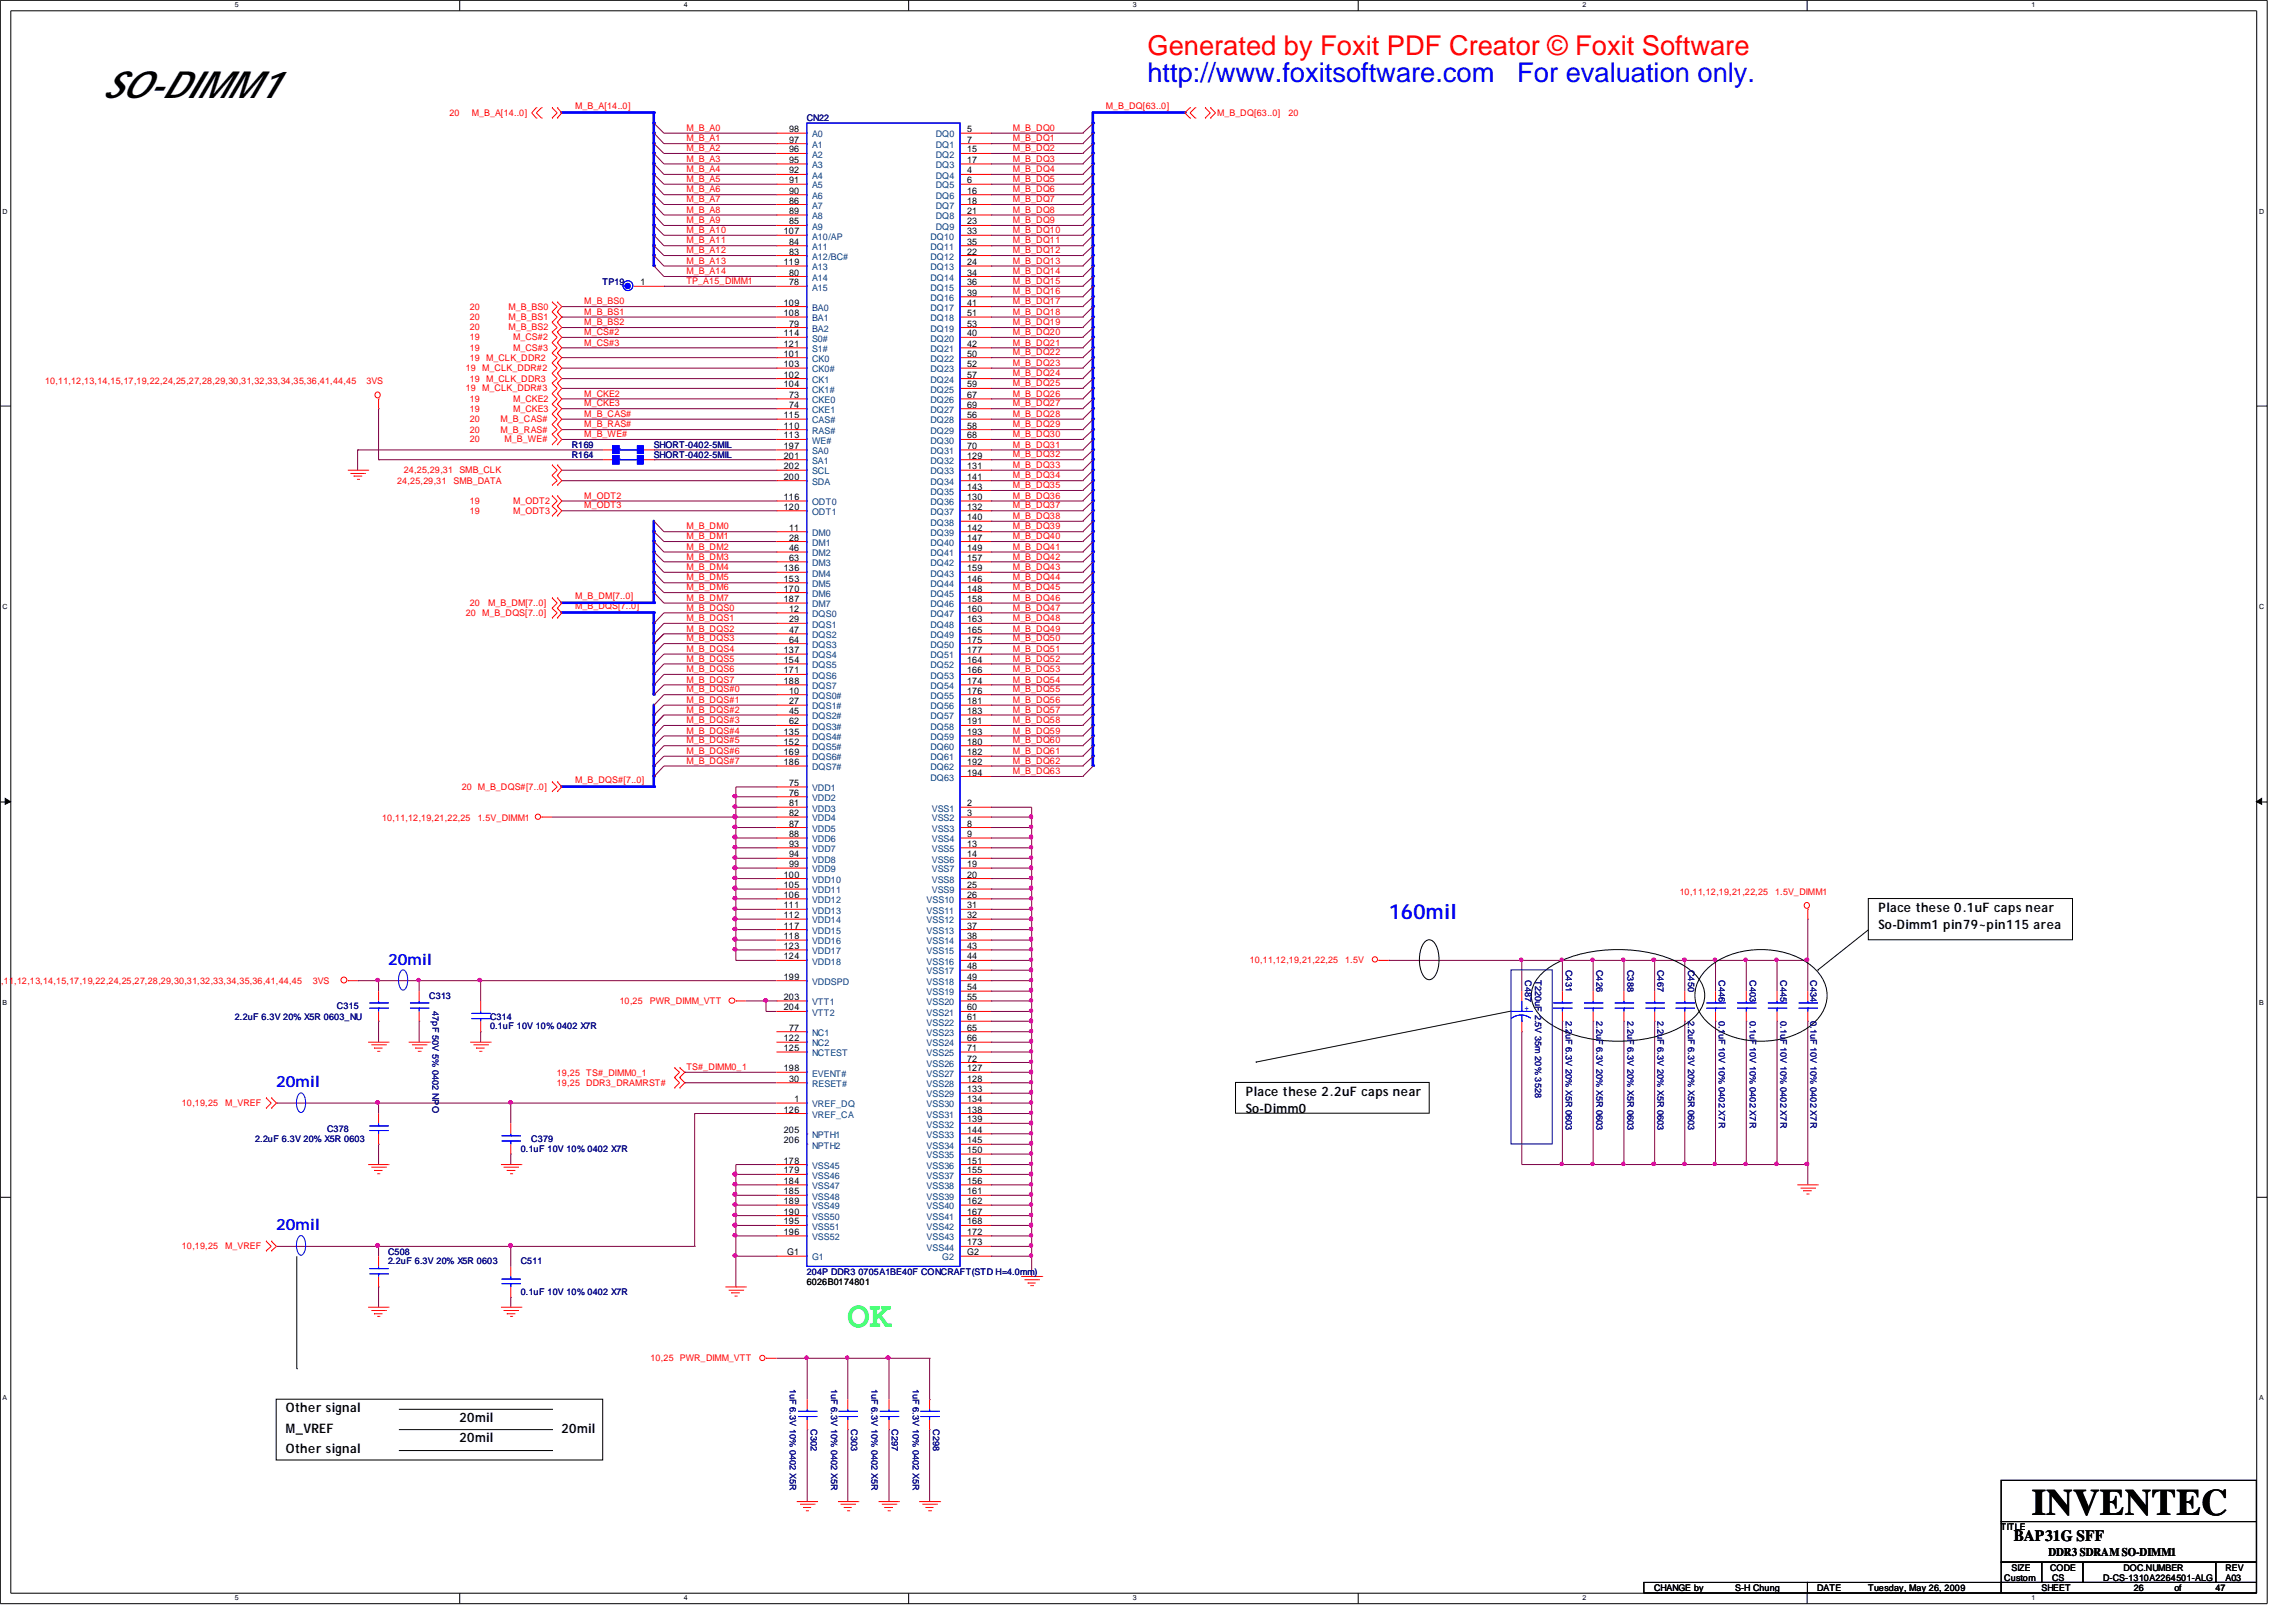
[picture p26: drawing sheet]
<svg xmlns="http://www.w3.org/2000/svg" width="297mm" height="210mm" viewBox="0 0 297 210" stroke-linecap="round" stroke-linejoin="round" font-family="sans-serif">
<defs><g id="words">
<g font-size="4.8">
<text x="13.2" y="12.6">SO-DIMM1</text>
<text x="262.9" y="196">INVENTEC</text>
</g>
<text font-size="4.8" fill="#00ff40" x="109.6" y="171.7">OK</text>
<text font-size="3.5" fill="#f00" x="148.5" y="7.1">Generated by Foxit PDF Creator © Foxit Software</text>
<g font-size="3.5" fill="#00f">
<text x="148.5" y="10.6">http://www.foxitsoftware.com</text>
<text x="196.3" y="10.6">For evaluation only.</text>
</g>
<text font-size="2.7" fill="#00f" x="179.7" y="119">160mil</text>
<g font-size="2" fill="#00f">
<text x="50.2" y="124.8">20mil</text>
<text x="35.7" y="140.6">20mil</text>
<text x="35.7" y="159.2">20mil</text>
</g>
<text font-size="2" x="260.5" y="199.4">BAP31G SFF</text>
<g font-size="1.7">
<text x="243.1" y="117.9">Place these 0.1uF caps near</text>
<text x="243.1" y="120.1">So-Dimm1 pin79~pin115 area</text>
<text x="161.2" y="141.7">Place these 2.2uF caps near</text>
<text x="161.2" y="143.9">So-Dimm0</text>
<text x="37" y="182.7">Other signal</text>
<text x="37" y="185.3">M_VREF</text>
<text x="59.4" y="184">20mil</text>
<text x="72.6" y="185.3">20mil</text>
<text x="37" y="188">Other signal</text>
<text x="59.4" y="186.6">20mil</text>
</g>
<text font-size="1.5" x="265" y="201.3">DDR3 SDRAM SO-DIMM1</text>
<g font-size="1.2" fill="#f00">
<text x="58.2" y="15">20</text>
<text x="61" y="15">M_B_A[14..0]</text>
<text x="74.4" y="14.1">M_B_A[14..0]</text>
<text x="88.8" y="16.9">M_B_A0</text>
<text x="131.1" y="16.9">M_B_DQ0</text>
<text x="143.1" y="14.1">M_B_DQ[63..0]</text>
<text x="157.5" y="15">M_B_DQ[63..0]</text>
<text x="166.7" y="15">20</text>
<text x="88.8" y="23.5">M_B_A5</text>
<text x="88.8" y="22.3">M_B_A4</text>
<text x="88.8" y="20.9">M_B_A3</text>
<text x="88.8" y="18.3">M_B_A1</text>
<text x="88.8" y="19.6">M_B_A2</text>
<text x="131.1" y="23.5">M_B_DQ5</text>
<text x="131.1" y="18.3">M_B_DQ1</text>
<text x="131.1" y="19.6">M_B_DQ2</text>
<text x="131.1" y="22.3">M_B_DQ4</text>
<text x="131.1" y="20.9">M_B_DQ3</text>
<text x="88.8" y="24.9">M_B_A6</text>
<text x="88.8" y="26.2">M_B_A7</text>
<text x="88.8" y="27.5">M_B_A8</text>
<text x="88.8" y="28.9">M_B_A9</text>
<text x="131.1" y="24.9">M_B_DQ6</text>
<text x="131.1" y="27.5">M_B_DQ8</text>
<text x="131.1" y="26.2">M_B_DQ7</text>
<text x="131.1" y="28.9">M_B_DQ9</text>
<text x="88.8" y="30.1">M_B_A10</text>
<text x="88.8" y="31.5">M_B_A11</text>
<text x="88.8" y="32.8">M_B_A12</text>
<text x="88.8" y="34.1">M_B_A13</text>
<text x="88.8" y="35.5">M_B_A14</text>
<text x="131.1" y="32.8">M_B_DQ12</text>
<text x="131.1" y="31.5">M_B_DQ11</text>
<text x="131.1" y="30.1">M_B_DQ10</text>
<text x="131.1" y="35.5">M_B_DQ14</text>
<text x="131.1" y="34.1">M_B_DQ13</text>
<text x="60.8" y="41.4">20</text>
<text x="60.8" y="40.1">20</text>
<text x="65.8" y="41.4">M_B_BS1</text>
<text x="65.8" y="40.1">M_B_BS0</text>
<text x="75.6" y="40.7">M_B_BS1</text>
<text x="75.6" y="39.4">M_B_BS0</text>
<text x="88.8" y="36.7">TP_A15_DIMM1</text>
<text x="131.1" y="40.7">M_B_DQ18</text>
<text x="131.1" y="36.7">M_B_DQ15</text>
<text x="131.1" y="38.1">M_B_DQ16</text>
<text x="131.1" y="39.4">M_B_DQ17</text>
<text x="60.8" y="42.8">20</text>
<text x="60.8" y="45.4">19</text>
<text x="60.8" y="44">19</text>
<text x="60.8" y="46.7">19</text>
<text x="62.9" y="46.7">M_CLK_DDR2</text>
<text x="65.8" y="42.8">M_B_BS2</text>
<text x="66.4" y="45.4">M_CS#3</text>
<text x="66.4" y="44">M_CS#2</text>
<text x="75.6" y="43.3">M_CS#2</text>
<text x="75.6" y="44.7">M_CS#3</text>
<text x="75.6" y="42.1">M_B_BS2</text>
<text x="131.1" y="42.1">M_B_DQ19</text>
<text x="131.1" y="46">M_B_DQ22</text>
<text x="131.1" y="47.3">M_B_DQ23</text>
<text x="131.1" y="44.7">M_B_DQ21</text>
<text x="131.1" y="43.3">M_B_DQ20</text>
<text x="5.8" y="49.7">10,11,12,13,14,15,17,19,22,24,25,27,28,29,30,31,32,33,34,35,36,41,44,45</text>
<text x="47.4" y="49.7">3VS</text>
<text x="60.3" y="50.6">19</text>
<text x="60.3" y="48">19</text>
<text x="60.8" y="53.3">19</text>
<text x="60.8" y="52">19</text>
<text x="60.8" y="49.4">19</text>
<text x="62.4" y="50.6">M_CLK_DDR#3</text>
<text x="62.4" y="48">M_CLK_DDR#2</text>
<text x="62.9" y="49.4">M_CLK_DDR3</text>
<text x="66.4" y="53.3">M_CKE3</text>
<text x="66.4" y="52">M_CKE2</text>
<text x="75.6" y="52.6">M_CKE3</text>
<text x="75.6" y="51.3">M_CKE2</text>
<text x="75.6" y="53.9">M_B_CAS#</text>
<text x="131.1" y="48.7">M_B_DQ24</text>
<text x="131.1" y="51.3">M_B_DQ26</text>
<text x="131.1" y="50">M_B_DQ25</text>
<text x="131.1" y="52.6">M_B_DQ27</text>
<text x="131.1" y="53.9">M_B_DQ28</text>
<text x="60.8" y="54.6">20</text>
<text x="60.8" y="56">20</text>
<text x="60.8" y="57.2">20</text>
<text x="64.8" y="54.6">M_B_CAS#</text>
<text x="64.8" y="56">M_B_RAS#</text>
<text x="65.3" y="57.2">M_B_WE#</text>
<text x="75.6" y="56.6">M_B_WE#</text>
<text x="75.6" y="55.3">M_B_RAS#</text>
<text x="131.1" y="55.3">M_B_DQ29</text>
<text x="131.1" y="59.2">M_B_DQ32</text>
<text x="131.1" y="56.6">M_B_DQ30</text>
<text x="131.1" y="57.9">M_B_DQ31</text>
<text x="51.4" y="62.6">24,25,29,31</text>
<text x="52.2" y="61.2">24,25,29,31 SMB_CLK</text>
<text x="58.7" y="62.6">SMB_DATA</text>
<text x="60.8" y="65.2">19</text>
<text x="66.4" y="65.2">M_ODT2</text>
<text x="75.6" y="64.5">M_ODT2</text>
<text x="75.6" y="65.8">M_ODT3</text>
<text x="131.1" y="64.5">M_B_DQ36</text>
<text x="131.1" y="61.9">M_B_DQ34</text>
<text x="131.1" y="65.8">M_B_DQ37</text>
<text x="131.1" y="63.2">M_B_DQ35</text>
<text x="131.1" y="60.5">M_B_DQ33</text>
<text x="60.8" y="66.5">19</text>
<text x="66.4" y="66.5">M_ODT3</text>
<text x="88.8" y="68.5">M_B_DM0</text>
<text x="88.8" y="69.8">M_B_DM1</text>
<text x="88.8" y="71.1">M_B_DM2</text>
<text x="131.1" y="68.5">M_B_DQ39</text>
<text x="131.1" y="69.8">M_B_DQ40</text>
<text x="131.1" y="71.1">M_B_DQ41</text>
<text x="131.1" y="67.1">M_B_DQ38</text>
<text x="74.4" y="77.6">M_B_DM[7..0]</text>
<text x="88.8" y="75.1">M_B_DM5</text>
<text x="88.8" y="76.4">M_B_DM6</text>
<text x="88.8" y="77.7">M_B_DM7</text>
<text x="88.8" y="72.4">M_B_DM3</text>
<text x="88.8" y="73.7">M_B_DM4</text>
<text x="131.1" y="73.7">M_B_DQ43</text>
<text x="131.1" y="77.7">M_B_DQ46</text>
<text x="131.1" y="72.4">M_B_DQ42</text>
<text x="131.1" y="76.4">M_B_DQ45</text>
<text x="131.1" y="75.1">M_B_DQ44</text>
<text x="60.3" y="79.8">20</text>
<text x="60.8" y="78.4">20</text>
<text x="62.4" y="79.8">M_B_DQS[7..0]</text>
<text x="63.2" y="78.4">M_B_DM[7..0]</text>
<text x="74.4" y="78.8">M_B_DQS[7..0]</text>
<text x="88.8" y="80.3">M_B_DQS1</text>
<text x="88.8" y="81.7">M_B_DQS2</text>
<text x="88.8" y="83">M_B_DQS3</text>
<text x="88.8" y="79">M_B_DQS0</text>
<text x="131.1" y="79">M_B_DQ47</text>
<text x="131.1" y="80.3">M_B_DQ48</text>
<text x="131.1" y="83">M_B_DQ50</text>
<text x="131.1" y="81.7">M_B_DQ49</text>
<text x="88.8" y="85.6">M_B_DQS5</text>
<text x="88.8" y="87">M_B_DQS6</text>
<text x="88.8" y="88.3">M_B_DQS7</text>
<text x="88.8" y="89.6">M_B_DQS#0</text>
<text x="88.8" y="84.3">M_B_DQS4</text>
<text x="131.1" y="89.6">M_B_DQ55</text>
<text x="131.1" y="87">M_B_DQ53</text>
<text x="131.1" y="85.6">M_B_DQ52</text>
<text x="131.1" y="88.3">M_B_DQ54</text>
<text x="131.1" y="84.3">M_B_DQ51</text>
<text x="88.8" y="92.2">M_B_DQS#2</text>
<text x="88.8" y="93.6">M_B_DQS#3</text>
<text x="88.8" y="90.9">M_B_DQS#1</text>
<text x="88.8" y="94.9">M_B_DQS#4</text>
<text x="131.1" y="90.9">M_B_DQ56</text>
<text x="131.1" y="92.2">M_B_DQ57</text>
<text x="131.1" y="94.9">M_B_DQ59</text>
<text x="131.1" y="93.6">M_B_DQ58</text>
<text x="74.4" y="101.3">M_B_DQS#[7..0]</text>
<text x="88.8" y="96.2">M_B_DQS#5</text>
<text x="88.8" y="98.8">M_B_DQS#7</text>
<text x="88.8" y="97.5">M_B_DQS#6</text>
<text x="131.1" y="97.5">M_B_DQ61</text>
<text x="131.1" y="96.2">M_B_DQ60</text>
<text x="131.1" y="100.2">M_B_DQ63</text>
<text x="131.1" y="98.8">M_B_DQ62</text>
<text x="49.4" y="106.2">10,11,12,19,21,22,25</text>
<text x="59.8" y="102.2">20 M_B_DQS#[7..0]</text>
<text x="61.8" y="106.2">1.5V_DIMM1</text>
<text x="217.3" y="115.7">10,11,12,19,21,22,25</text>
<text x="229.7" y="115.7">1.5V_DIMM1</text>
<text x="161.7" y="124.6">10,11,12,19,21,22,25</text>
<text x="174.1" y="124.6">1.5V</text>
<text x="-.5" y="127.3">0,11,12,13,14,15,17,19,22,24,25,27,28,29,30,31,32,33,34,35,36,41,44,45</text>
<text x="40.5" y="127.3">3VS</text>
<text x="80.2" y="129.9">10,25</text>
<text x="84.1" y="129.9">PWR_DIMM_VTT</text>
<text x="23.5" y="143.1">10,19,25</text>
<text x="29.1" y="143.1">M_VREF</text>
<text x="72" y="139.2">19,25 TS#_DIMM0_1</text>
<text x="72" y="140.5">19,25 DDR3_DRAMRST#</text>
<text x="88.8" y="138.4">TS#_DIMM0_1</text>
<text x="23.5" y="161.6">10,19,25</text>
<text x="29.1" y="161.6">M_VREF</text>
<text x="84.2" y="176.1">10,25 PWR_DIMM_VTT</text>
</g>
<g font-size="1.2">
<text x="102.1" y="17.1">98</text>
<text x="125.1" y="17.1">5</text>
<text x="102.1" y="18.5">97</text>
<text x="102.1" y="19.7">96</text>
<text x="102.1" y="21.1">95</text>
<text x="102.1" y="22.4">92</text>
<text x="102.1" y="23.7">91</text>
<text x="125.1" y="18.5">7</text>
<text x="125.1" y="19.7">15</text>
<text x="125.1" y="21.1">17</text>
<text x="125.1" y="22.4">4</text>
<text x="125.1" y="23.7">6</text>
<text x="102.1" y="25.1">90</text>
<text x="102.1" y="26.3">86</text>
<text x="102.1" y="27.7">89</text>
<text x="102.1" y="29">85</text>
<text x="125.1" y="25.1">16</text>
<text x="125.1" y="26.3">18</text>
<text x="125.1" y="27.7">21</text>
<text x="125.1" y="29">23</text>
<text x="101.4" y="30.3">107</text>
<text x="101.4" y="34.3">119</text>
<text x="102.1" y="31.7">84</text>
<text x="102.1" y="32.9">83</text>
<text x="102.1" y="35.6">80</text>
<text x="125.1" y="30.3">33</text>
<text x="125.1" y="31.7">35</text>
<text x="125.1" y="32.9">22</text>
<text x="125.1" y="34.3">24</text>
<text x="125.1" y="35.6">34</text>
<text x="82.9" y="36.9">1</text>
<text x="101.4" y="40.9">108</text>
<text x="101.4" y="39.5">109</text>
<text x="102.1" y="36.9">78</text>
<text x="125.1" y="36.9">36</text>
<text x="125.1" y="38.3">39</text>
<text x="125.1" y="39.5">41</text>
<text x="125.1" y="40.9">51</text>
<text x="101.4" y="46.1">101</text>
<text x="101.4" y="47.5">103</text>
<text x="101.4" y="43.5">114</text>
<text x="101.4" y="44.9">121</text>
<text x="102.1" y="42.2">79</text>
<text x="125.1" y="42.2">53</text>
<text x="125.1" y="43.5">40</text>
<text x="125.1" y="44.9">42</text>
<text x="125.1" y="46.1">50</text>
<text x="125.1" y="47.5">52</text>
<text x="101.4" y="48.9">102</text>
<text x="101.4" y="50.1">104</text>
<text x="102.1" y="51.5">73</text>
<text x="102.1" y="52.7">74</text>
<text x="125.1" y="48.9">57</text>
<text x="125.1" y="50.1">59</text>
<text x="125.1" y="51.5">67</text>
<text x="125.1" y="52.7">69</text>
<text x="101.4" y="54.1">115</text>
<text x="101.4" y="55.5">110</text>
<text x="101.4" y="56.7">113</text>
<text x="101.4" y="58.1">197</text>
<text x="101.4" y="59.4">201</text>
<text x="125.1" y="54.1">56</text>
<text x="125.1" y="55.5">58</text>
<text x="125.1" y="56.7">68</text>
<text x="125.1" y="58.1">70</text>
<text x="125.1" y="59.4">129</text>
<text x="101.4" y="60.7">202</text>
<text x="101.4" y="62.1">200</text>
<text x="101.4" y="64.7">116</text>
<text x="101.4" y="66">120</text>
<text x="125.1" y="60.7">131</text>
<text x="125.1" y="62.1">141</text>
<text x="125.1" y="63.3">143</text>
<text x="125.1" y="64.7">130</text>
<text x="125.1" y="66">132</text>
<text x="102.1" y="68.7">11</text>
<text x="102.1" y="69.9">28</text>
<text x="102.1" y="71.3">46</text>
<text x="125.1" y="67.3">140</text>
<text x="125.1" y="68.7">142</text>
<text x="125.1" y="69.9">147</text>
<text x="125.1" y="71.3">149</text>
<text x="101.4" y="73.9">136</text>
<text x="101.4" y="75.3">153</text>
<text x="101.4" y="76.5">170</text>
<text x="101.4" y="77.9">187</text>
<text x="102.1" y="72.6">63</text>
<text x="125.1" y="72.6">157</text>
<text x="125.1" y="73.9">159</text>
<text x="125.1" y="75.3">146</text>
<text x="125.1" y="76.5">148</text>
<text x="125.1" y="77.9">158</text>
<text x="102.1" y="79.2">12</text>
<text x="102.1" y="80.5">29</text>
<text x="102.1" y="81.9">47</text>
<text x="102.1" y="83.1">64</text>
<text x="125.1" y="79.2">160</text>
<text x="125.1" y="80.5">163</text>
<text x="125.1" y="81.9">165</text>
<text x="125.1" y="83.1">175</text>
<text x="101.4" y="84.5">137</text>
<text x="101.4" y="85.8">154</text>
<text x="101.4" y="87.1">171</text>
<text x="101.4" y="88.5">188</text>
<text x="102.1" y="89.7">10</text>
<text x="125.1" y="84.5">177</text>
<text x="125.1" y="85.8">164</text>
<text x="125.1" y="87.1">166</text>
<text x="125.1" y="88.5">174</text>
<text x="125.1" y="89.7">176</text>
<text x="101.4" y="95.1">135</text>
<text x="102.1" y="91.1">27</text>
<text x="102.1" y="92.4">45</text>
<text x="102.1" y="93.7">62</text>
<text x="125.1" y="91.1">181</text>
<text x="125.1" y="92.4">183</text>
<text x="125.1" y="93.7">191</text>
<text x="125.1" y="95.1">193</text>
<text x="101.4" y="96.4">152</text>
<text x="101.4" y="97.7">169</text>
<text x="101.4" y="99">186</text>
<text x="102.1" y="101.7">75</text>
<text x="125.1" y="96.4">180</text>
<text x="125.1" y="97.7">182</text>
<text x="125.1" y="99">192</text>
<text x="125.1" y="100.3">194</text>
<text x="102.1" y="103">76</text>
<text x="102.1" y="104.3">81</text>
<text x="102.1" y="105.6">82</text>
<text x="102.1" y="106.9">87</text>
<text x="125.1" y="104.3">2</text>
<text x="125.1" y="105.6">3</text>
<text x="125.1" y="106.9">8</text>
<text x="101.4" y="113.5">100</text>
<text x="102.1" y="108.3">88</text>
<text x="102.1" y="109.6">93</text>
<text x="102.1" y="110.9">94</text>
<text x="102.1" y="112.2">99</text>
<text x="125.1" y="108.3">9</text>
<text x="125.1" y="109.6">13</text>
<text x="125.1" y="110.9">14</text>
<text x="125.1" y="112.2">19</text>
<text x="125.1" y="113.5">20</text>
<text x="101.4" y="114.9">105</text>
<text x="101.4" y="116.2">106</text>
<text x="101.4" y="117.5">111</text>
<text x="101.4" y="118.8">112</text>
<text x="125.1" y="116.2">26</text>
<text x="125.1" y="117.5">31</text>
<text x="125.1" y="118.8">32</text>
<text x="125.1" y="114.9">25</text>
<text x="101.4" y="120.1">117</text>
<text x="101.4" y="121.5">118</text>
<text x="101.4" y="122.8">123</text>
<text x="101.4" y="124.1">124</text>
<text x="125.1" y="120.1">37</text>
<text x="125.1" y="121.5">38</text>
<text x="125.1" y="122.8">43</text>
<text x="125.1" y="124.1">44</text>
<text x="125.1" y="125.4">48</text>
<text x="101.4" y="126.7">199</text>
<text x="101.4" y="129.4">203</text>
<text x="101.4" y="130.7">204</text>
<text x="125.1" y="126.7">49</text>
<text x="125.1" y="128.1">54</text>
<text x="125.1" y="129.4">55</text>
<text x="125.1" y="130.7">60</text>
<text x="125.1" y="132">61</text>
<text x="101.4" y="134.7">122</text>
<text x="101.4" y="136">125</text>
<text x="102.1" y="133.4">77</text>
<text x="125.1" y="133.4">65</text>
<text x="125.1" y="134.7">66</text>
<text x="125.1" y="136">71</text>
<text x="125.1" y="137.3">72</text>
<text x="101.4" y="143.9">126</text>
<text x="101.4" y="138.6">198</text>
<text x="102.1" y="140">30</text>
<text x="102.8" y="142.6">1</text>
<text x="125.1" y="138.6">127</text>
<text x="125.1" y="140">128</text>
<text x="125.1" y="141.3">133</text>
<text x="125.1" y="142.6">134</text>
<text x="125.1" y="143.9">138</text>
<text x="101.4" y="146.6">205</text>
<text x="101.4" y="147.9">206</text>
<text x="125.1" y="145.2">139</text>
<text x="125.1" y="146.6">144</text>
<text x="125.1" y="147.9">145</text>
<text x="125.1" y="149.2">150</text>
<text x="101.4" y="150.5">178</text>
<text x="101.4" y="151.8">179</text>
<text x="101.4" y="153.2">184</text>
<text x="101.4" y="154.5">185</text>
<text x="101.4" y="155.8">189</text>
<text x="125.1" y="150.5">151</text>
<text x="125.1" y="151.8">155</text>
<text x="125.1" y="153.2">156</text>
<text x="125.1" y="154.5">161</text>
<text x="125.1" y="155.8">162</text>
<text x="101.4" y="157.1">190</text>
<text x="101.4" y="158.4">195</text>
<text x="101.4" y="159.8">196</text>
<text x="125.1" y="157.1">167</text>
<text x="125.1" y="158.4">168</text>
<text x="125.1" y="159.8">172</text>
<text x="125.1" y="161.1">173</text>
<text x="101.8" y="162.4">G1</text>
<text x="104.4" y="166.2">6026B0174801</text>
<text x="125.1" y="162.4">G2</text>
<text x="258.9" y="198">TITLE</text>
<text x="260.2" y="203.2">SIZE</text>
<text x="265.2" y="203.2">CODE</text>
<text x="274.7" y="203.2">DOC.NUMBER</text>
<text x="287.9" y="203.2">REV</text>
<text x="214" y="205.8">CHANGE by</text>
<text x="224.5" y="205.8">S-H Chung</text>
<text x="235.1" y="205.8">DATE</text>
<text x="241.7" y="205.8">Tuesday, May 26, 2009</text>
<text x="259.3" y="204.6">Custom</text>
<text x="264.1" y="205.8">SHEET</text>
<text x="265.5" y="204.6">CS</text>
<text x="272.1" y="204.6">D-CS-1310A2264501-ALG</text>
<text x="276.1" y="205.8">26</text>
<text x="281.3" y="205.8">of</text>
<text x="286.7" y="205.8">47</text>
<text x="287.9" y="204.6">A03</text>
</g>
<g font-size="1.2" fill="#000080">
<text x="104.4" y="15.7">CN22</text>
<text x="78" y="36.8">TP19</text>
<text x="74" y="59.3">R164</text>
<text x="74" y="57.9">R169</text>
<text x="84.6" y="59.3">SHORT-0402-5MIL</text>
<text x="84.6" y="57.9">SHORT-0402-5MIL</text>
<text x="202.6" y="125.5" transform="rotate(90 202.6 125.5)">C431</text>
<text x="206.6" y="125.5" transform="rotate(90 206.6 125.5)">C426</text>
<text x="210.5" y="125.5" transform="rotate(90 210.5 125.5)">C388</text>
<text x="214.4" y="125.5" transform="rotate(90 214.4 125.5)">C467</text>
<text x="218.4" y="125.5" transform="rotate(90 218.4 125.5)">C450</text>
<text x="30.4" y="131.9">2.2uF 6.3V 20% X5R 0603_NU</text>
<text x="43.6" y="130.6">C315</text>
<text x="55.5" y="129.3">C313</text>
<text x="56" y="130.8" transform="rotate(90 56 130.8)">47pF 50V 5% 0402 NPO</text>
<text x="63.4" y="131.9">C314</text>
<text x="197.3" y="126.8" transform="rotate(90 197.3 126.8)">C487</text>
<text x="198.6" y="126.8" transform="rotate(90 198.6 126.8)">T220uF 2.5V 35m 20% 3528</text>
<text x="222.4" y="126.8" transform="rotate(90 222.4 126.8)">C446</text>
<text x="226.4" y="126.8" transform="rotate(90 226.4 126.8)">C403</text>
<text x="230.4" y="126.8" transform="rotate(90 230.4 126.8)">C445</text>
<text x="234.3" y="126.8" transform="rotate(90 234.3 126.8)">C434</text>
<text x="63.4" y="133.2">0.1uF 10V 10% 0402 X7R</text>
<text x="202.6" y="132.1" transform="rotate(90 202.6 132.1)">2.2uF 6.3V 20% X5R 0603</text>
<text x="206.6" y="132.1" transform="rotate(90 206.6 132.1)">2.2uF 6.3V 20% X5R 0603</text>
<text x="210.5" y="132.1" transform="rotate(90 210.5 132.1)">2.2uF 6.3V 20% X5R 0603</text>
<text x="214.4" y="132.1" transform="rotate(90 214.4 132.1)">2.2uF 6.3V 20% X5R 0603</text>
<text x="218.4" y="132.1" transform="rotate(90 218.4 132.1)">2.2uF 6.3V 20% X5R 0603</text>
<text x="222.4" y="132.1" transform="rotate(90 222.4 132.1)">0.1uF 10V 10% 0402 X7R</text>
<text x="226.4" y="132.1" transform="rotate(90 226.4 132.1)">0.1uF 10V 10% 0402 X7R</text>
<text x="230.4" y="132.1" transform="rotate(90 230.4 132.1)">0.1uF 10V 10% 0402 X7R</text>
<text x="234.3" y="132.1" transform="rotate(90 234.3 132.1)">0.1uF 10V 10% 0402 X7R</text>
<text x="33" y="147.7">2.2uF 6.3V 20% X5R 0603</text>
<text x="42.3" y="146.4">C378</text>
<text x="67.4" y="149.1">0.1uF 10V 10% 0402 X7R</text>
<text x="68.7" y="147.7">C379</text>
<text x="50.2" y="162.3">C508</text>
<text x="50.2" y="163.6">2.2uF 6.3V 20% X5R 0603</text>
<text x="67.4" y="163.6">C511</text>
<text x="67.4" y="167.6">0.1uF 10V 10% 0402 X7R</text>
<text x="104.4" y="164.9">204P DDR3 0705A1BE40F CONCRAFT(STD H=4.0mm)</text>
<text x="102.2" y="179.7" transform="rotate(90 102.2 179.7)">1uF 6.3V 10% 0402 X5R</text>
<text x="107.5" y="179.7" transform="rotate(90 107.5 179.7)">1uF 6.3V 10% 0402 X5R</text>
<text x="112.8" y="179.7" transform="rotate(90 112.8 179.7)">1uF 6.3V 10% 0402 X5R</text>
<text x="118.1" y="179.7" transform="rotate(90 118.1 179.7)">1uF 6.3V 10% 0402 X5R</text>
<text x="104.9" y="184.9" transform="rotate(90 104.9 184.9)">C302</text>
<text x="110.1" y="184.9" transform="rotate(90 110.1 184.9)">C303</text>
<text x="115.4" y="184.9" transform="rotate(90 115.4 184.9)">C297</text>
<text x="120.7" y="184.9" transform="rotate(90 120.7 184.9)">C298</text>
</g>
<g font-size="1.2" fill="#004080">
<text x="105.1" y="17.8">A0</text>
<text x="121.1" y="17.8">DQ0</text>
<text x="105.1" y="19.1">A1</text>
<text x="105.1" y="20.4">A2</text>
<text x="105.1" y="21.8">A3</text>
<text x="105.1" y="23.1">A4</text>
<text x="121.1" y="19.1">DQ1</text>
<text x="121.1" y="20.4">DQ2</text>
<text x="121.1" y="21.8">DQ3</text>
<text x="121.1" y="23.1">DQ4</text>
<text x="105.1" y="24.4">A5</text>
<text x="105.1" y="25.7">A6</text>
<text x="105.1" y="27">A7</text>
<text x="105.1" y="28.4">A8</text>
<text x="105.1" y="29.7">A9</text>
<text x="121.1" y="24.4">DQ5</text>
<text x="121.1" y="25.7">DQ6</text>
<text x="121.1" y="27">DQ7</text>
<text x="121.1" y="28.4">DQ8</text>
<text x="121.1" y="29.7">DQ9</text>
<text x="105.1" y="31">A10/AP</text>
<text x="105.1" y="32.3">A11</text>
<text x="105.1" y="33.6">A12/BC#</text>
<text x="105.1" y="35">A13</text>
<text x="120.4" y="31">DQ10</text>
<text x="120.4" y="32.3">DQ11</text>
<text x="120.4" y="33.6">DQ12</text>
<text x="120.4" y="35">DQ13</text>
<text x="105.1" y="41.6">BA1</text>
<text x="105.1" y="40.2">BA0</text>
<text x="105.1" y="36.3">A14</text>
<text x="105.1" y="37.6">A15</text>
<text x="120.4" y="36.3">DQ14</text>
<text x="120.4" y="37.6">DQ15</text>
<text x="120.4" y="38.9">DQ16</text>
<text x="120.4" y="40.2">DQ17</text>
<text x="120.4" y="41.6">DQ18</text>
<text x="105.1" y="46.8">CK0</text>
<text x="105.1" y="44.2">S0#</text>
<text x="105.1" y="45.6">S1#</text>
<text x="105.1" y="42.9">BA2</text>
<text x="120.4" y="42.9">DQ19</text>
<text x="120.4" y="44.2">DQ20</text>
<text x="120.4" y="45.6">DQ21</text>
<text x="120.4" y="46.8">DQ22</text>
<text x="105.1" y="48.2">CK0#</text>
<text x="105.1" y="49.5">CK1</text>
<text x="105.1" y="50.8">CK1#</text>
<text x="105.1" y="52.2">CKE0</text>
<text x="105.1" y="53.4">CKE1</text>
<text x="120.4" y="48.2">DQ23</text>
<text x="120.4" y="49.5">DQ24</text>
<text x="120.4" y="50.8">DQ25</text>
<text x="120.4" y="52.2">DQ26</text>
<text x="120.4" y="53.4">DQ27</text>
<text x="105.1" y="54.8">CAS#</text>
<text x="105.1" y="56.1">RAS#</text>
<text x="105.1" y="57.4">WE#</text>
<text x="105.1" y="58.8">SA0</text>
<text x="120.4" y="54.8">DQ28</text>
<text x="120.4" y="56.1">DQ29</text>
<text x="120.4" y="57.4">DQ30</text>
<text x="120.4" y="58.8">DQ31</text>
<text x="105.1" y="60">SA1</text>
<text x="105.1" y="61.4">SCL</text>
<text x="105.1" y="62.7">SDA</text>
<text x="105.1" y="65.4">ODT0</text>
<text x="120.4" y="60">DQ32</text>
<text x="120.4" y="61.4">DQ33</text>
<text x="120.4" y="62.7">DQ34</text>
<text x="120.4" y="64">DQ35</text>
<text x="120.4" y="65.4">DQ36</text>
<text x="105.1" y="69.3">DM0</text>
<text x="105.1" y="70.6">DM1</text>
<text x="105.1" y="72">DM2</text>
<text x="105.1" y="66.6">ODT1</text>
<text x="120.4" y="66.6">DQ37</text>
<text x="120.4" y="68">DQ38</text>
<text x="120.4" y="69.3">DQ39</text>
<text x="120.4" y="70.6">DQ40</text>
<text x="120.4" y="72">DQ41</text>
<text x="105.1" y="73.2">DM3</text>
<text x="105.1" y="74.6">DM4</text>
<text x="105.1" y="75.9">DM5</text>
<text x="105.1" y="77.2">DM6</text>
<text x="120.4" y="73.2">DQ42</text>
<text x="120.4" y="74.6">DQ43</text>
<text x="120.4" y="75.9">DQ44</text>
<text x="120.4" y="77.2">DQ45</text>
<text x="105.1" y="78.6">DM7</text>
<text x="105.1" y="79.8">DQS0</text>
<text x="105.1" y="81.2">DQS1</text>
<text x="105.1" y="82.6">DQS2</text>
<text x="105.1" y="83.8">DQS3</text>
<text x="120.4" y="78.6">DQ46</text>
<text x="120.4" y="79.8">DQ47</text>
<text x="120.4" y="81.2">DQ48</text>
<text x="120.4" y="82.6">DQ49</text>
<text x="120.4" y="83.8">DQ50</text>
<text x="105.1" y="85.2">DQS4</text>
<text x="105.1" y="86.4">DQS5</text>
<text x="105.1" y="87.8">DQS6</text>
<text x="105.1" y="89.2">DQS7</text>
<text x="120.4" y="85.2">DQ51</text>
<text x="120.4" y="86.4">DQ52</text>
<text x="120.4" y="87.8">DQ53</text>
<text x="120.4" y="89.2">DQ54</text>
<text x="105.1" y="90.4">DQS0#</text>
<text x="105.1" y="91.8">DQS1#</text>
<text x="105.1" y="93">DQS2#</text>
<text x="105.1" y="94.4">DQS3#</text>
<text x="105.1" y="95.8">DQS4#</text>
<text x="120.4" y="90.4">DQ55</text>
<text x="120.4" y="91.8">DQ56</text>
<text x="120.4" y="93">DQ57</text>
<text x="120.4" y="94.4">DQ58</text>
<text x="120.4" y="95.8">DQ59</text>
<text x="105.1" y="97">DQS5#</text>
<text x="105.1" y="98.4">DQS6#</text>
<text x="105.1" y="99.7">DQS7#</text>
<text x="120.4" y="97">DQ60</text>
<text x="120.4" y="98.4">DQ61</text>
<text x="120.4" y="99.7">DQ62</text>
<text x="120.4" y="101">DQ63</text>
<text x="105.1" y="102.4">VDD1</text>
<text x="105.1" y="103.6">VDD2</text>
<text x="105.1" y="105">VDD3</text>
<text x="105.1" y="106.3">VDD4</text>
<text x="105.1" y="107.6">VDD5</text>
<text x="120.6" y="105">VSS1</text>
<text x="120.6" y="106.3">VSS2</text>
<text x="120.6" y="107.6">VSS3</text>
<text x="105.1" y="109">VDD6</text>
<text x="105.1" y="110.2">VDD7</text>
<text x="105.1" y="111.6">VDD8</text>
<text x="105.1" y="112.9">VDD9</text>
<text x="120.6" y="109">VSS4</text>
<text x="120.6" y="110.2">VSS5</text>
<text x="120.6" y="111.6">VSS6</text>
<text x="120.6" y="112.9">VSS7</text>
<text x="105.1" y="114.2">VDD10</text>
<text x="105.1" y="115.6">VDD11</text>
<text x="105.1" y="116.8">VDD12</text>
<text x="105.1" y="118.2">VDD13</text>
<text x="105.1" y="119.5">VDD14</text>
<text x="119.9" y="116.8">VSS10</text>
<text x="119.9" y="118.2">VSS11</text>
<text x="119.9" y="119.5">VSS12</text>
<text x="120.6" y="114.2">VSS8</text>
<text x="120.6" y="115.6">VSS9</text>
<text x="105.1" y="120.8">VDD15</text>
<text x="105.1" y="122.2">VDD16</text>
<text x="105.1" y="123.4">VDD17</text>
<text x="105.1" y="124.8">VDD18</text>
<text x="119.9" y="120.8">VSS13</text>
<text x="119.9" y="122.2">VSS14</text>
<text x="119.9" y="123.4">VSS15</text>
<text x="119.9" y="124.8">VSS16</text>
<text x="105.1" y="127.4">VDDSPD</text>
<text x="105.1" y="130">VTT1</text>
<text x="105.1" y="131.4">VTT2</text>
<text x="119.9" y="126.1">VSS17</text>
<text x="119.9" y="127.4">VSS18</text>
<text x="119.9" y="128.8">VSS19</text>
<text x="119.9" y="130">VSS20</text>
<text x="119.9" y="131.4">VSS21</text>
<text x="105.1" y="134">NC1</text>
<text x="105.1" y="135.4">NC2</text>
<text x="105.1" y="136.7">NCTEST</text>
<text x="119.9" y="132.7">VSS22</text>
<text x="119.9" y="134">VSS23</text>
<text x="119.9" y="135.4">VSS24</text>
<text x="119.9" y="136.7">VSS25</text>
<text x="105.1" y="140.6">RESET#</text>
<text x="105.1" y="143.3">VREF_DQ</text>
<text x="105.1" y="139.3">EVENT#</text>
<text x="119.9" y="138">VSS26</text>
<text x="119.9" y="139.3">VSS27</text>
<text x="119.9" y="140.6">VSS28</text>
<text x="119.9" y="142">VSS29</text>
<text x="119.9" y="143.3">VSS30</text>
<text x="105.1" y="144.6">VREF_CA</text>
<text x="105.1" y="147.2">NPTH1</text>
<text x="105.1" y="148.6">NPTH2</text>
<text x="119.9" y="144.6">VSS31</text>
<text x="119.9" y="145.9">VSS32</text>
<text x="119.9" y="147.2">VSS33</text>
<text x="119.9" y="148.6">VSS34</text>
<text x="119.9" y="149.9">VSS35</text>
<text x="105.1" y="151.2">VSS45</text>
<text x="105.1" y="152.5">VSS46</text>
<text x="105.1" y="153.8">VSS47</text>
<text x="105.1" y="155.2">VSS48</text>
<text x="119.9" y="151.2">VSS36</text>
<text x="119.9" y="152.5">VSS37</text>
<text x="119.9" y="153.8">VSS38</text>
<text x="119.9" y="155.2">VSS39</text>
<text x="105.1" y="156.5">VSS49</text>
<text x="105.1" y="157.8">VSS50</text>
<text x="105.1" y="159.1">VSS51</text>
<text x="105.1" y="160.4">VSS52</text>
<text x="119.9" y="156.5">VSS40</text>
<text x="119.9" y="157.8">VSS41</text>
<text x="119.9" y="159.1">VSS42</text>
<text x="119.9" y="160.4">VSS43</text>
<text x="119.9" y="161.8">VSS44</text>
<text x="105.1" y="163.1">G1</text>
<text x="121.9" y="163.1">G2</text>
</g>
<text font-size="1.2" fill="#00f" x="197.2" y="130.8">+</text>
<g font-size=".9">
<text x="30.4" y=".9">5</text>
<text x="88.5" y=".9">4</text>
<text x="146.6" y=".9">3</text>
<text x="204.7" y=".9">2</text>
<text x="262.8" y=".9">1</text>
<text x=".3" y="27.7">D</text>
<text x="292.3" y="27.7">D</text>
<text x=".3" y="78.8">C</text>
<text x="292.3" y="78.8">C</text>
<text x=".3" y="130">B</text>
<text x="292.3" y="130">B</text>
<text x=".3" y="181.2">A</text>
<text x="292.3" y="181.2">A</text>
<text x="30.4" y="207">5</text>
<text x="88.5" y="207">4</text>
<text x="146.6" y="207">3</text>
<text x="204.7" y="207">2</text>
<text x="262.8" y="207">1</text>
</g>
</g></defs>
<path d="M0 0h293.3v207.5h-293.3zM1.4 1.4h290.6v204.7h-290.6z" fill="none" stroke="#000" stroke-width=".13"/>
<g fill="#fff">
<path d="M30.4 .2h.4v1h-.4z"/>
<path d="M30.4 206.2h.4v1.1h-.4z"/>
</g>
<path d="M59.5 0v1.4M59.5 206.1v1.4" fill="none" stroke="#000" stroke-width=".13"/>
<g fill="#fff">
<path d="M88.5 .2h.4v1h-.4z"/>
<path d="M88.5 206.2h.4v1.1h-.4z"/>
</g>
<path d="M117.6 0v1.4M117.6 206.1v1.4" fill="none" stroke="#000" stroke-width=".13"/>
<g fill="#fff">
<path d="M146.6 .2h.4v1h-.4z"/>
<path d="M146.6 206.2h.4v1.1h-.4z"/>
</g>
<path d="M175.7 0v1.4M175.7 206.1v1.4" fill="none" stroke="#000" stroke-width=".13"/>
<g fill="#fff">
<path d="M204.7 .2h.4v1h-.4z"/>
<path d="M204.7 206.2h.4v1.1h-.4z"/>
</g>
<path d="M233.8 0v1.4M233.8 206.1v1.4" fill="none" stroke="#000" stroke-width=".13"/>
<g fill="#fff">
<path d="M262.8 .2h.4v1h-.4z"/>
<path d="M262.8 206.2h.4v1.1h-.4z"/>
<path d="M.3 26.9h.6v1h-.6z"/>
<path d="M292.3 26.9h.6v1h-.6z"/>
<path d="M.3 78.1h.6v1h-.6z"/>
<path d="M292.3 78.1h.6v1h-.6z"/>
</g>
<path d="M0 52.5h1.4M292 52.5h1.3" fill="none" stroke="#000" stroke-width=".13"/>
<g fill="#fff">
<path d="M.3 129.3h.5v1h-.5z"/>
<path d="M292.3 129.3h.5v1h-.5z"/>
</g>
<path d="M0 103.8h1.4M292 103.8h1.3" fill="none" stroke="#000" stroke-width=".13"/>
<path d="M.7 103.3l.7 .4-.7 .4zM291.9 103.7l.7-.4v.8z" fill="#000" stroke="#000" stroke-width=".13"/>
<g fill="#fff">
<path d="M.3 180.4h.6v1h-.6z"/>
<path d="M292.3 180.4h.6v1h-.6z"/>
</g>
<path d="M0 154.9h1.4M292 154.9h1.3" fill="none" stroke="#000" stroke-width=".13"/>
<path d="M46.3 58.2h.1M46.3 58.2v2.6" fill="none" stroke="#800040" stroke-width=".13"/>
<path d="M72.6 14.6h12" fill="none" stroke="#00f" stroke-width=".34"/>
<circle cx="84.6" cy="14.6" r=".17" fill="#00f"/>
<path d="M141.4 14.6h11.8" fill="none" stroke="#00f" stroke-width=".34"/>
<circle cx="153.2" cy="14.6" r=".17" fill="#00f"/>
<path d="M72.6 79.2h12" fill="none" stroke="#00f" stroke-width=".34"/>
<circle cx="84.6" cy="79.2" r=".17" fill="#00f"/>
<path d="M72.6 101.8h12" fill="none" stroke="#00f" stroke-width=".34"/>
<circle cx="84.6" cy="101.8" r=".17" fill="#00f"/>
<g fill="none" stroke="#800040" stroke-width=".13">
<path d="M85.9 18.6h14.6M85.9 19.9h14.6M85.9 17.2h14.6M100.5 18.6h.1M100.5 19.9h.1M100.5 17.2h.1M128.2 18.6h.1M128.2 19.9h.1M128.2 18.6h11.9M128.2 19.9h11.9M85.9 30.4h14.6M85.9 25.2h14.6"/>
<path d="M85.9 31.8h14.6M85.9 23.8h14.6M85.9 22.6h14.6M85.9 27.8h14.6M85.9 26.5h14.6M85.9 21.2h14.6M100.5 30.4h.1M100.5 25.2h.1M100.5 23.8h.1M100.5 22.6h.1M100.5 26.5h.1M100.5 21.2h.1"/>
<path d="M100.5 31.8h.1M100.5 27.8h.1M128.2 25.2h.1M128.2 33.1h.1M128.2 31.8h.1M128.2 23.8h.1M128.2 37h.1M128.2 38.4h.1M128.2 27.8h.1M128.2 26.5h.1M128.2 30.4h.1M128.2 39.7h.1"/>
<path d="M128.2 35.8h.1M128.2 22.6h.1M128.2 29.2h.1M128.2 30.4h11.9M128.2 25.2h11.9M128.2 33.1h11.9M128.2 31.8h11.9M128.2 23.8h11.9M128.2 37h11.9M128.2 22.6h11.9M128.2 38.4h11.9M128.2 27.8h11.9"/>
<path d="M128.2 26.5h11.9M128.2 39.7h11.9M128.2 35.8h11.9M128.2 29.2h11.9M49 52.9h.1M49 52.9v6.6M72.7 56.9h27.8M72.7 55.6h27.8M72.7 49h27.8M72.7 52.9h27.8M72.7 50.2h27.8M72.7 43.6h27.8"/>
<path d="M72.7 47.6h27.8M72.7 46.3h27.8M100.5 56.9h.1M100.5 49h.1M100.5 55.6h.1M100.5 52.9h.1M100.5 50.2h.1M100.5 43.6h.1M100.5 47.6h.1M100.5 46.3h.1M128.2 55.6h.1M128.2 41h.1"/>
<path d="M128.2 42.4h.1M128.2 49h.1M128.2 51.6h.1M128.2 50.2h.1M128.2 46.3h.1M128.2 55.6h11.9M128.2 41h11.9M128.2 49h11.9M128.2 42.4h11.9M128.2 51.6h11.9M128.2 50.2h11.9M128.2 46.3h11.9"/>
<path d="M72.7 64.8h27.8M85.9 75.4h14.6M85.9 68.8h14.6M85.9 76.7h14.6M85.9 70.1h14.6M85.9 78h14.6M85.9 71.4h14.6M100.5 75.4h.1M100.5 68.8h.1M100.5 76.7h.1M100.5 70.1h.1M100.5 71.4h.1"/>
<path d="M100.5 64.8h.1M100.5 78h.1M128.2 79.3h.1M128.2 74h.1M128.2 64.8h.1M128.2 62.2h.1M128.2 78h.1M128.2 68.8h.1M128.2 66.1h.1M128.2 72.7h.1M128.2 63.5h.1M128.2 76.7h.1"/>
<path d="M128.2 79.3h11.9M128.2 74h11.9M128.2 68.8h11.9M128.2 64.8h11.9M128.2 62.2h11.9M128.2 76.7h11.9M128.2 78h11.9M128.2 66.1h11.9M128.2 72.7h11.9M128.2 63.5h11.9M85.9 91.2h14.6M85.9 96.5h14.6"/>
<path d="M85.9 85.9h14.6M85.9 97.8h14.6M85.9 87.2h14.6M85.9 80.6h14.6M85.9 92.5h14.6M85.9 93.9h14.6M85.9 99.1h14.6M85.9 88.6h14.6M85.9 82h14.6M100.5 96.5h.1M100.5 85.9h.1M100.5 80.6h.1"/>
<path d="M100.5 92.5h.1M100.5 87.2h.1M100.5 93.9h.1M100.5 91.2h.1M100.5 99.1h.1M100.5 88.6h.1M100.5 82h.1M100.5 97.8h.1M128.2 91.2h.1M128.2 89.9h.1M128.2 97.8h.1M128.2 96.5h.1"/>
<path d="M128.2 87.2h.1M128.2 80.6h.1M128.2 99.1h.1M128.2 92.5h.1M128.2 95.2h.1M128.2 85.9h.1M128.2 91.2h11.9M128.2 89.9h11.9M128.2 96.5h11.9M128.2 85.9h11.9M128.2 97.8h11.9M128.2 87.2h11.9"/>
<path d="M128.2 80.6h11.9M128.2 92.5h11.9M128.2 99.1h11.9M128.2 95.2h11.9M71.4 105.7h23.8M95.2 105.7h.1M95.2 112.3h.1M95.2 113.7h.1M95.2 107.1h.1M95.2 104.4h.1M95.2 116.3h.1M95.2 115h.1"/>
<path d="M95.2 108.4h.1M95.2 116.3h5.3M95.2 108.4h5.3M95.2 103.1v1.3M95.2 105.7v2.7M95.2 112.3h5.3M95.2 104.4h5.3M95.2 107.1h5.3M95.2 101.8h5.3M100.5 108.4h.1M100.5 112.3h.1M100.5 111h.1"/>
<path d="M100.5 104.4h.1M100.5 107.1h.1M100.5 116.3h.1M100.5 101.8h.1M100.5 111h-5.3v5.3M128.2 117.6h.1M128.2 116.3h.1M128.2 115h.1M128.2 112.3h.1M128.2 104.4h.1M128.2 111h.1M128.2 107.1h.1"/>
<path d="M128.2 105.7h.1M128.2 108.4h.1M128.2 118.9h.1M128.2 100.5h.1M128.2 109.7h.1M128.2 113.7h.1M128.2 104.4h5.3v1.3M128.2 113.7h5.3v1.3M128.2 117.6h5.3M128.2 116.3h5.3M128.2 108.4h5.3M128.2 105.7h5.3"/>
<path d="M128.2 115h5.3M128.2 112.3h5.3M128.2 111h5.3M128.2 107.1h5.3M128.2 118.9h5.3M128.2 100.5h11.9M128.2 109.7h5.3M133.5 115h.1M133.5 105.7h.1M128.2 122.9h.1M128.2 138.7h.1M128.2 136.1h.1"/>
<path d="M128.2 133.5h.1M128.2 137.5h.1M128.2 132.1h.1M128.2 128.2h.1M128.2 125.5h.1M128.2 129.5h.1M128.2 121.6h.1M128.2 128.2h5.3v1.3M128.2 136.1h5.3v1.4M128.2 138.7h5.3v1.4M128.2 122.9h5.3M128.2 133.5h5.3"/>
<path d="M128.2 137.5h5.3M128.2 132.1h5.3M128.2 125.5h5.3M128.2 129.5h5.3M128.2 121.6h5.3M133.5 129.5h.1M133.5 137.5h.1M133.5 125.5h.1M133.5 124.2v1.3M128.2 155.9h.1M128.2 149.3h.1M128.2 141.4h.1"/>
<path d="M128.2 151.9h.1M128.2 140.1h.1M128.2 153.3h.1M128.2 146.7h.1M128.2 145.3h.1M128.2 142.7h.1M128.2 146.7h5.3v1.3M128.2 151.9h5.3v5.4M128.2 155.9h5.3M128.2 149.3h5.3M128.2 141.4h5.3M128.2 140.1h5.3"/>
<path d="M128.2 153.3h5.3M128.2 145.3h5.3M128.2 142.7h5.3M133.5 145.3h.1M133.5 153.3h.1M133.5 148h.1M133.5 154.6h.1M133.5 157.3h.1M133.5 155.9h.1M133.5 140.1h.1M133.5 144.1v1.2"/>
</g>
<g fill="#f0f" stroke="#f0f" stroke-width=".13">
<path d="M94.9 110.8h.4v.2v.1h-.4l-.1-.1z" fill-rule="evenodd"/>
<path d="M94.9 104.2h.4v.2v.1h-.4l-.1-.1z" fill-rule="evenodd"/>
<path d="M94.9 106.8h.4v.2v.1h-.4l-.1-.1z" fill-rule="evenodd"/>
<circle cx="133.4" cy="117.6" r=".21"/>
<circle cx="133.4" cy="116.2" r=".21"/>
<circle cx="95.1" cy="108.3" r=".25"/>
<circle cx="95.1" cy="105.7" r=".25"/>
<circle cx="133.4" cy="141.3" r=".24"/>
<circle cx="133.4" cy="114.9" r=".24"/>
<circle cx="133.4" cy="122.8" r=".21"/>
<circle cx="133.4" cy="112.2" r=".24"/>
<circle cx="95.1" cy="112.3" r=".25"/>
<circle cx="133.4" cy="140" r=".21"/>
<circle cx="133.4" cy="138.7" r=".24"/>
<circle cx="133.4" cy="111" r=".21"/>
<circle cx="133.4" cy="153.2" r=".21"/>
<circle cx="133.4" cy="136" r=".21"/>
<circle cx="133.4" cy="107" r=".21"/>
<circle cx="133.4" cy="154.5" r=".24"/>
<circle cx="133.4" cy="128.1" r=".24"/>
<circle cx="133.4" cy="129.4" r=".21"/>
<circle cx="133.4" cy="108.3" r=".24"/>
<circle cx="133.4" cy="157.2" r=".21"/>
<circle cx="133.4" cy="133.4" r=".21"/>
<circle cx="133.4" cy="118.9" r=".24"/>
<circle cx="133.4" cy="137.4" r=".21"/>
<circle cx="133.4" cy="125.5" r=".24"/>
<circle cx="133.4" cy="109.6" r=".21"/>
<circle cx="133.4" cy="113.6" r=".21"/>
<circle cx="133.4" cy="155.8" r=".21"/>
<circle cx="133.4" cy="146.6" r=".21"/>
<circle cx="133.4" cy="145.3" r=".24"/>
<circle cx="133.4" cy="121.5" r=".24"/>
</g>
<path d="M72.6 78h12" fill="none" stroke="#00f" stroke-width=".34"/>
<circle cx="84.6" cy="78" r=".17" fill="#00f"/>
<g fill="none" stroke="#800040" stroke-width=".13">
<path d="M128.2 17.2h.1M128.2 17.2h11.9M85.9 33.1h14.6M85.9 29.2h14.6M85.9 34.4h14.6M100.5 33.1h.1M100.5 29.2h.1M100.5 34.4h.1M128.2 21.2h.1M128.2 34.4h.1M128.2 21.2h11.9M128.2 34.4h11.9"/>
<path d="M72.7 51.6h27.8M72.7 45h27.8M72.7 54.2h27.8M100.5 51.6h.1M100.5 45h.1M100.5 54.2h.1M128.2 47.6h.1M128.2 59.5h.1M128.2 56.9h.1M128.2 52.9h.1M128.2 45h.1M128.2 43.6h.1"/>
<path d="M128.2 58.2h.1M128.2 54.2h.1M128.2 47.6h11.9M128.2 59.5h11.9M128.2 56.9h11.9M128.2 52.9h11.9M128.2 45h11.9M128.2 43.6h11.9M128.2 58.2h11.9M128.2 54.2h11.9M72.7 66.1h27.8M72.7 62.2h27.8"/>
<path d="M72.7 60.8h27.8M85.9 79.3h14.6M85.9 72.7h14.6M85.9 74h14.6M100.5 66.1h.1M100.5 79.3h.1M100.5 72.7h.1M100.5 62.2h.1M100.5 74h.1M100.5 60.8h.1M128.2 70.1h.1M128.2 71.4h.1"/>
<path d="M128.2 60.8h.1M128.2 75.4h.1M128.2 67.4h.1M128.2 70.1h11.9M128.2 71.4h11.9M128.2 60.8h11.9M128.2 75.4h11.9M128.2 67.4h11.9M85.9 83.3h14.6M85.9 89.9h14.6M85.9 95.2h14.6M85.9 84.6h14.6"/>
<path d="M100.5 83.3h.1M100.5 89.9h.1M100.5 95.2h.1M100.5 84.6h.1M128.2 93.9h.1M128.2 88.6h.1M128.2 83.3h.1M128.2 82h.1M128.2 84.6h.1M128.2 83.3h11.9M128.2 93.9h11.9M128.2 88.6h11.9"/>
<path d="M128.2 82h11.9M128.2 84.6h11.9M95.2 111h.1M95.2 103.1h.1M95.2 109.7h.1M95.2 105.7h.1M95.2 101.8v1.3M95.2 104.4v1.3M95.2 108.4v2.6M95.2 115h5.3M95.2 113.7h5.3M95.2 105.7h5.3"/>
<path d="M95.2 103.1h5.3M95.2 109.7h5.3M100.5 115h.1M100.5 113.7h.1M100.5 105.7h.1M100.5 103.1h.1M100.5 109.7h.1M133.5 117.6h.1M133.5 107.1h.1M133.5 105.7v1.4M133.5 116.3v1.3M128.2 134.8h.1"/>
<path d="M128.2 130.9h.1M128.2 124.2h.1M128.2 120.3h.1M128.2 126.9h.1M128.2 134.8h5.3M128.2 130.9h5.3M128.2 124.2h5.3M128.2 120.3h5.3M128.2 126.9h5.3M133.5 130.9h.1M133.5 129.5v1.4M196.9 124.2h.1"/>
<path d="M196.9 133.5h.1M196.9 124.2h37M196.9 133.5v17.2h37M196.9 124.2v4M202.1 124.2h.1M202.1 132.1h.1M202.1 124.2v4M202.1 132.1v18.6M206.1 132.1h.1M206.1 124.2h.1M206.1 124.2v4M206.1 132.1v18.6"/>
<path d="M210.1 124.2h.1M210.1 132.1h.1M210.1 124.2v4M210.1 132.1v18.6M214.1 124.2h.1M214.1 132.1h.1M214.1 124.2v4M214.1 132.1v18.6M218 124.2h.1M218 132.1h.1M218 124.2v4M218 132.1v18.6"/>
<path d="M222 124.2h.1M222 132.1h.1M222 124.2v4M222 132.1v18.6M225.9 132.1h.1M225.9 124.2h.1M225.9 124.2v4M225.9 132.1v18.6M229.9 124.2h.1M229.9 132.1h.1M229.9 124.2v4M229.9 132.1v18.6"/>
<path d="M233.9 124.2h.1M233.9 132.1h.1M233.9 124.2v4M233.9 132.1v21.2M128.2 150.7h.1M128.2 144.1h.1M128.2 154.6h.1M128.2 148h.1M128.2 157.3h.1M128.2 158.5h.1M128.2 150.7h5.3M128.2 144.1h5.3"/>
<path d="M128.2 154.6h5.3M128.2 148h5.3M128.2 157.3h5.3M128.2 158.5h5.3M133.5 151.9h.1M133.5 150.7h.1M133.5 149.3v2.6M202.1 150.7h.1M210.1 150.7h.1M214.1 150.7h.1M218 150.7h.1M225.9 150.7h.1"/>
<path d="M229.9 150.7h.1M233.9 150.7h.1"/>
</g>
<g fill="#f0f" stroke="#f0f" stroke-width=".13">
<path d="M94.9 113.4h.4v.2v.1h-.4l-.1-.1z" fill-rule="evenodd"/>
<path d="M94.9 102.8h.4v.2v.1h-.4l-.1-.1z" fill-rule="evenodd"/>
<path d="M94.9 109.5h.4v.1v.2h-.4l-.1-.2z" fill-rule="evenodd"/>
<path d="M233.6 150.4h.3l.1 .2-.1 .1h-.3l-.1-.1z" fill-rule="evenodd"/>
<path d="M213.8 124h.3l.1 .2-.1 .1h-.3l-.1-.1z" fill-rule="evenodd"/>
<path d="M217.8 150.4h.3l.1 .2-.1 .1h-.3l-.1-.1z" fill-rule="evenodd"/>
<path d="M217.8 124h.3l.1 .2-.1 .1h-.3l-.1-.1z" fill-rule="evenodd"/>
<path d="M213.8 150.4h.3l.1 .2-.1 .1h-.3l-.1-.1z" fill-rule="evenodd"/>
<circle cx="133.4" cy="130.8" r=".21"/>
<circle cx="133.4" cy="134.7" r=".24"/>
<circle cx="95.1" cy="114.9" r=".25"/>
<circle cx="133.4" cy="151.9" r=".24"/>
<circle cx="133.4" cy="150.6" r=".21"/>
<circle cx="133.4" cy="124.2" r=".21"/>
<circle cx="95.1" cy="105.7" r=".25"/>
<circle cx="133.4" cy="120.2" r=".21"/>
<circle cx="133.4" cy="105.6" r=".24"/>
<circle cx="133.4" cy="147.9" r=".24"/>
<circle cx="133.4" cy="126.8" r=".21"/>
<circle cx="133.4" cy="158.5" r=".24"/>
<circle cx="229.8" cy="150.6" r=".21"/>
<circle cx="221.9" cy="124.2" r=".21"/>
<circle cx="221.9" cy="150.6" r=".21"/>
<circle cx="202.1" cy="150.6" r=".21"/>
<circle cx="206" cy="150.6" r=".21"/>
<circle cx="229.8" cy="124.2" r=".21"/>
<circle cx="225.8" cy="124.2" r=".21"/>
<circle cx="202.1" cy="124.2" r=".21"/>
<circle cx="210" cy="124.2" r=".21"/>
<circle cx="206" cy="124.2" r=".21"/>
<circle cx="210" cy="150.6" r=".21"/>
<circle cx="225.8" cy="150.6" r=".21"/>
</g>
<path d="M84.6 14.6v1.3" fill="none" stroke="#00f" stroke-width=".34"/>
<circle cx="84.6" cy="15.9" r=".17" fill="#00f"/>
<path d="M141.4 14.6v1.3" fill="none" stroke="#00f" stroke-width=".34"/>
<circle cx="141.4" cy="15.9" r=".17" fill="#00f"/>
<path d="M46.3 58.2h.1M46.3 58.2h31.7M49 59.5h.1M49 59.5h29M84.6 58.2h.1M84.6 59.5h.1M84.6 58.2h15.9M84.6 59.5h15.9" fill="none" stroke="#800040" stroke-width=".13"/>
<path d="M84.6 79.2v1.4" fill="none" stroke="#00f" stroke-width=".34"/>
<circle cx="84.6" cy="80.6" r=".17" fill="#00f"/>
<path d="M84.6 67.4v1.3" fill="none" stroke="#00f" stroke-width=".34"/>
<circle cx="84.6" cy="68.7" r=".17" fill="#00f"/>
<path d="M84.6 91.2v1.3" fill="none" stroke="#00f" stroke-width=".34"/>
<circle cx="84.6" cy="92.5" r=".17" fill="#00f"/>
<g fill="none" stroke="#800040" stroke-width=".13">
<path d="M72.7 39.7h27.8M85.9 37h.1M85.9 35.8h14.6M85.9 37h14.6M100.5 35.8h.1M100.5 39.7h.1M72.7 41h.1M72.7 42.4h27.8M72.7 41h27.8M100.5 42.4h.1M95.2 117.6h.1M95.2 118.9h.1"/>
<path d="M95.2 116.3v7.9M95.2 118.9h5.3M95.2 117.6h5.3M46.3 126.9h.1M46.3 126.9h2.7M49 126.9h.1M49 132.1h.1M49 126.9v1.3M49 132.1v2.7M54.2 126.9h.1M54.2 126.9h46.3M62.2 126.9h.1"/>
<path d="M62.2 133.5h.1M62.2 126.9v2.6M62.2 133.5v1.3M88.6 138.7h.1M88.6 138.7h11.9M95.2 122.9h.1M95.2 124.2h.1M95.2 121.6h.1M95.2 120.3h.1M95.2 124.2h5.3M95.2 122.9h5.3M95.2 121.6h5.3"/>
<path d="M95.2 120.3h5.3M96.5 129.5h4M99.1 130.9h.1M99.1 129.5h.1M99.1 130.9h1.4M99.1 129.5v1.4M100.5 124.2h.1M100.5 129.5h.1M35.8 142.7h.1M35.8 142.7h64.7M49 142.7h.1M49 148h.1"/>
<path d="M49 142.7v1.4M49 148v2.7M66.1 142.7h.1M66.1 149.3h.1M66.1 142.7v2.6M66.1 149.3v1.4M88.6 140.1h.1M88.6 140.1h11.9M89.9 144.1h.1M89.9 144.1v17.1M89.9 144.1h10.6M95.2 158.5h.1"/>
<path d="M95.2 151.9h.1M95.2 155.9h.1M95.2 157.3h.1M95.2 153.3h.1M95.2 154.6h.1M95.2 159.9h.1M95.2 154.6h5.3M95.2 159.9h5.3M95.2 153.3h5.3M95.2 158.5h5.3M95.2 155.9h5.3M95.2 157.3h5.3"/>
<path d="M95.2 151.9h5.3M100.5 154.6h.1M100.5 159.9h.1M100.5 153.3h.1M100.5 158.5h.1M100.5 150.7h.1M100.5 155.9h.1M100.5 157.3h.1M100.5 151.9h.1M100.5 144.1h.1M100.5 150.7h-5.3v15.8M128.2 159.9h.1"/>
<path d="M128.2 159.9h5.3M133.5 158.5h.1M133.5 157.3v1.2M35.8 161.2h54.1M49 161.2h.1M49 166.5h.1M49 161.2v1.3M49 166.5v2.6M66.1 161.2h.1M66.1 167.9h.1M66.1 161.2v2.7M66.1 167.9v1.2"/>
<path d="M89.9 161.2h.1M95.2 162.5h.1M95.2 166.5h.1M95.2 162.5h5.3M100.5 162.5h.1M100.5 175.7h19.8M104.4 175.7h.1M104.4 175.7v5.4M109.7 175.7h.1M109.7 175.7v5.4M115 175.7h.1M115 175.7v5.4"/>
<path d="M120.3 175.7h.1M120.3 175.7v5.4M128.2 161.2h.1M128.2 162.5h.1M128.2 162.5h5.3M128.2 161.2h5.3M104.4 185h.1M104.4 185v9.3M109.7 185h.1M109.7 185v9.3M115 185h.1M115 185v9.3"/>
<path d="M120.3 181.1h.1M120.3 185h.1M120.3 185v9.3"/>
</g>
<g fill="#f0f" stroke="#f0f" stroke-width=".13">
<path d="M94.9 162.3h.4v.1v.2h-.4l-.1-.2z" fill-rule="evenodd"/>
<path d="M94.9 159.7h.4v.1v.2h-.4l-.1-.2z" fill-rule="evenodd"/>
<path d="M94.9 155.7h.4v.1v.2h-.4l-.1-.2z" fill-rule="evenodd"/>
<path d="M94.9 157h.4v.2v.1h-.4l-.1-.1z" fill-rule="evenodd"/>
<path d="M94.9 153.1h.4v.1v.2h-.4l-.1-.2z" fill-rule="evenodd"/>
<path d="M65.9 142.5h.3l.1 .1-.1 .2h-.3l-.1-.2z" fill-rule="evenodd"/>
<path d="M48.7 142.5h.3l.1 .1-.1 .2h-.3l-.1-.2z" fill-rule="evenodd"/>
<path d="M61.9 126.6h.3l.1 .2-.1 .1h-.3l-.1-.1z" fill-rule="evenodd"/>
<path d="M94.9 116.1h.4v.1v.2h-.4l-.1-.2z" fill-rule="evenodd"/>
<path d="M94.9 117.4h.4v.2v.1h-.4l-.1-.1z" fill-rule="evenodd"/>
<path d="M94.9 122.7h.4v.1v.2h-.4l-.1-.2z" fill-rule="evenodd"/>
<path d="M94.9 120h.4v.2v.1h-.4l-.1-.1z" fill-rule="evenodd"/>
<path d="M98.9 129.3h.3l.1 .1-.1 .2h-.3l-.1-.2z" fill-rule="evenodd"/>
<path d="M114.7 175.5h.4v.1v.2h-.4l-.1-.2z" fill-rule="evenodd"/>
<circle cx="95.1" cy="158.5" r=".25"/>
<circle cx="95.1" cy="151.9" r=".25"/>
<circle cx="95.1" cy="154.5" r=".25"/>
<circle cx="66" cy="161.1" r=".25"/>
<circle cx="48.9" cy="161.1" r=".25"/>
<circle cx="54.1" cy="126.8" r=".21"/>
<circle cx="95.1" cy="121.5" r=".25"/>
<circle cx="95.1" cy="118.9" r=".25"/>
<circle cx="133.4" cy="159.8" r=".21"/>
<circle cx="133.4" cy="161.1" r=".24"/>
<circle cx="133.4" cy="162.4" r=".21"/>
<circle cx="104.4" cy="175.6" r=".21"/>
<circle cx="109.6" cy="175.6" r=".21"/>
</g>
<path d="M84.6 23.8v1.3" fill="none" stroke="#00f" stroke-width=".34"/>
<circle cx="84.6" cy="25.1" r=".17" fill="#00f"/>
<path d="M84.6 26.4v1.4" fill="none" stroke="#00f" stroke-width=".34"/>
<circle cx="84.6" cy="27.8" r=".17" fill="#00f"/>
<path d="M84.6 30.4v1.3" fill="none" stroke="#00f" stroke-width=".34"/>
<circle cx="84.6" cy="31.7" r=".17" fill="#00f"/>
<path d="M84.6 33v1.4" fill="none" stroke="#00f" stroke-width=".34"/>
<circle cx="84.6" cy="34.4" r=".17" fill="#00f"/>
<path d="M84.6 31.7v1.3" fill="none" stroke="#00f" stroke-width=".34"/>
<circle cx="84.6" cy="33" r=".17" fill="#00f"/>
<path d="M84.6 29.1v1.3" fill="none" stroke="#00f" stroke-width=".34"/>
<circle cx="84.6" cy="30.4" r=".17" fill="#00f"/>
<path d="M84.6 27.8v1.3" fill="none" stroke="#00f" stroke-width=".34"/>
<circle cx="84.6" cy="29.1" r=".17" fill="#00f"/>
<path d="M84.6 25.1v1.3" fill="none" stroke="#00f" stroke-width=".34"/>
<circle cx="84.6" cy="26.4" r=".17" fill="#00f"/>
<path d="M84.6 17.2v1.3" fill="none" stroke="#00f" stroke-width=".34"/>
<circle cx="84.6" cy="18.5" r=".17" fill="#00f"/>
<path d="M84.6 19.8v1.4" fill="none" stroke="#00f" stroke-width=".34"/>
<circle cx="84.6" cy="21.2" r=".17" fill="#00f"/>
<path d="M84.6 22.5v1.3" fill="none" stroke="#00f" stroke-width=".34"/>
<circle cx="84.6" cy="23.8" r=".17" fill="#00f"/>
<path d="M84.6 21.2v1.3" fill="none" stroke="#00f" stroke-width=".34"/>
<circle cx="84.6" cy="22.5" r=".17" fill="#00f"/>
<path d="M84.6 18.5v1.3" fill="none" stroke="#00f" stroke-width=".34"/>
<circle cx="84.6" cy="19.8" r=".17" fill="#00f"/>
<path d="M84.6 15.9v1.3" fill="none" stroke="#00f" stroke-width=".34"/>
<circle cx="84.6" cy="17.2" r=".17" fill="#00f"/>
<path d="M141.4 18.5v1.3" fill="none" stroke="#00f" stroke-width=".34"/>
<circle cx="141.4" cy="19.8" r=".17" fill="#00f"/>
<path d="M141.4 21.2v1.3" fill="none" stroke="#00f" stroke-width=".34"/>
<circle cx="141.4" cy="22.5" r=".17" fill="#00f"/>
<path d="M141.4 23.8v1.3" fill="none" stroke="#00f" stroke-width=".34"/>
<circle cx="141.4" cy="25.1" r=".17" fill="#00f"/>
<path d="M141.4 26.4v1.4" fill="none" stroke="#00f" stroke-width=".34"/>
<circle cx="141.4" cy="27.8" r=".17" fill="#00f"/>
<path d="M141.4 34.4v1.3" fill="none" stroke="#00f" stroke-width=".34"/>
<circle cx="141.4" cy="35.7" r=".17" fill="#00f"/>
<path d="M141.4 37v1.4" fill="none" stroke="#00f" stroke-width=".34"/>
<circle cx="141.4" cy="38.4" r=".17" fill="#00f"/>
<path d="M141.4 39.6v1.4" fill="none" stroke="#00f" stroke-width=".34"/>
<circle cx="141.4" cy="41" r=".17" fill="#00f"/>
<path d="M141.4 41v1.3" fill="none" stroke="#00f" stroke-width=".34"/>
<circle cx="141.4" cy="42.3" r=".17" fill="#00f"/>
<path d="M141.4 50.2v1.4" fill="none" stroke="#00f" stroke-width=".34"/>
<circle cx="141.4" cy="51.6" r=".17" fill="#00f"/>
<path d="M141.4 52.8v1.4" fill="none" stroke="#00f" stroke-width=".34"/>
<circle cx="141.4" cy="54.2" r=".17" fill="#00f"/>
<path d="M141.4 63.4v1.4" fill="none" stroke="#00f" stroke-width=".34"/>
<circle cx="141.4" cy="64.8" r=".17" fill="#00f"/>
<path d="M141.4 64.8v1.2" fill="none" stroke="#00f" stroke-width=".34"/>
<circle cx="141.4" cy="66" r=".17" fill="#00f"/>
<path d="M141.4 72.6v1.4" fill="none" stroke="#00f" stroke-width=".34"/>
<circle cx="141.4" cy="74" r=".17" fill="#00f"/>
<path d="M141.4 75.4v1.2" fill="none" stroke="#00f" stroke-width=".34"/>
<circle cx="141.4" cy="76.6" r=".17" fill="#00f"/>
<path d="M141.4 78v1.2" fill="none" stroke="#00f" stroke-width=".34"/>
<circle cx="141.4" cy="79.2" r=".17" fill="#00f"/>
<path d="M141.4 85.9v1.3" fill="none" stroke="#00f" stroke-width=".34"/>
<circle cx="141.4" cy="87.2" r=".17" fill="#00f"/>
<path d="M141.4 88.6v1.2" fill="none" stroke="#00f" stroke-width=".34"/>
<circle cx="141.4" cy="89.8" r=".17" fill="#00f"/>
<path d="M141.4 91.2v1.3" fill="none" stroke="#00f" stroke-width=".34"/>
<circle cx="141.4" cy="92.5" r=".17" fill="#00f"/>
<path d="M141.4 95.2v1.2" fill="none" stroke="#00f" stroke-width=".34"/>
<circle cx="141.4" cy="96.4" r=".17" fill="#00f"/>
<path d="M141.4 97.8v1.3" fill="none" stroke="#00f" stroke-width=".34"/>
<circle cx="141.4" cy="99.1" r=".17" fill="#00f"/>
<path d="M141.4 96.4v1.4" fill="none" stroke="#00f" stroke-width=".34"/>
<circle cx="141.4" cy="97.8" r=".17" fill="#00f"/>
<path d="M141.4 93.8v1.4" fill="none" stroke="#00f" stroke-width=".34"/>
<circle cx="141.4" cy="95.2" r=".17" fill="#00f"/>
<path d="M141.4 92.5v1.3" fill="none" stroke="#00f" stroke-width=".34"/>
<circle cx="141.4" cy="93.8" r=".17" fill="#00f"/>
<path d="M141.4 89.8v1.4" fill="none" stroke="#00f" stroke-width=".34"/>
<circle cx="141.4" cy="91.2" r=".17" fill="#00f"/>
<path d="M141.4 87.2v1.4" fill="none" stroke="#00f" stroke-width=".34"/>
<circle cx="141.4" cy="88.6" r=".17" fill="#00f"/>
<path d="M141.4 79.2v1.4" fill="none" stroke="#00f" stroke-width=".34"/>
<circle cx="141.4" cy="80.6" r=".17" fill="#00f"/>
<path d="M141.4 82v1.2" fill="none" stroke="#00f" stroke-width=".34"/>
<circle cx="141.4" cy="83.2" r=".17" fill="#00f"/>
<path d="M141.4 84.6v1.3" fill="none" stroke="#00f" stroke-width=".34"/>
<circle cx="141.4" cy="85.9" r=".17" fill="#00f"/>
<path d="M141.4 83.2v1.4" fill="none" stroke="#00f" stroke-width=".34"/>
<circle cx="141.4" cy="84.6" r=".17" fill="#00f"/>
<path d="M141.4 80.6v1.4" fill="none" stroke="#00f" stroke-width=".34"/>
<circle cx="141.4" cy="82" r=".17" fill="#00f"/>
<path d="M141.4 76.6v1.4" fill="none" stroke="#00f" stroke-width=".34"/>
<circle cx="141.4" cy="78" r=".17" fill="#00f"/>
<path d="M141.4 74v1.4" fill="none" stroke="#00f" stroke-width=".34"/>
<circle cx="141.4" cy="75.4" r=".17" fill="#00f"/>
<path d="M141.4 66v1.4" fill="none" stroke="#00f" stroke-width=".34"/>
<circle cx="141.4" cy="67.4" r=".17" fill="#00f"/>
<path d="M141.4 68.7v1.3" fill="none" stroke="#00f" stroke-width=".34"/>
<circle cx="141.4" cy="70" r=".17" fill="#00f"/>
<path d="M141.4 71.4v1.2" fill="none" stroke="#00f" stroke-width=".34"/>
<circle cx="141.4" cy="72.6" r=".17" fill="#00f"/>
<path d="M141.4 70v1.4" fill="none" stroke="#00f" stroke-width=".34"/>
<circle cx="141.4" cy="71.4" r=".17" fill="#00f"/>
<path d="M141.4 67.4v1.3" fill="none" stroke="#00f" stroke-width=".34"/>
<circle cx="141.4" cy="68.7" r=".17" fill="#00f"/>
<path d="M141.4 56.8v1.4" fill="none" stroke="#00f" stroke-width=".34"/>
<circle cx="141.4" cy="58.2" r=".17" fill="#00f"/>
<path d="M141.4 59.4v1.4" fill="none" stroke="#00f" stroke-width=".34"/>
<circle cx="141.4" cy="60.8" r=".17" fill="#00f"/>
<path d="M141.4 62.1v1.3" fill="none" stroke="#00f" stroke-width=".34"/>
<circle cx="141.4" cy="63.4" r=".17" fill="#00f"/>
<path d="M141.4 60.8v1.3" fill="none" stroke="#00f" stroke-width=".34"/>
<circle cx="141.4" cy="62.1" r=".17" fill="#00f"/>
<path d="M141.4 58.2v1.2" fill="none" stroke="#00f" stroke-width=".34"/>
<circle cx="141.4" cy="59.4" r=".17" fill="#00f"/>
<path d="M141.4 55.5v1.3" fill="none" stroke="#00f" stroke-width=".34"/>
<circle cx="141.4" cy="56.8" r=".17" fill="#00f"/>
<path d="M141.4 54.2v1.3" fill="none" stroke="#00f" stroke-width=".34"/>
<circle cx="141.4" cy="55.5" r=".17" fill="#00f"/>
<path d="M141.4 51.6v1.2" fill="none" stroke="#00f" stroke-width=".34"/>
<circle cx="141.4" cy="52.8" r=".17" fill="#00f"/>
<path d="M141.4 43.6v1.4" fill="none" stroke="#00f" stroke-width=".34"/>
<circle cx="141.4" cy="45" r=".17" fill="#00f"/>
<path d="M141.4 46.2v1.4" fill="none" stroke="#00f" stroke-width=".34"/>
<circle cx="141.4" cy="47.6" r=".17" fill="#00f"/>
<path d="M141.4 48.9v1.3" fill="none" stroke="#00f" stroke-width=".34"/>
<circle cx="141.4" cy="50.2" r=".17" fill="#00f"/>
<path d="M141.4 47.6v1.3" fill="none" stroke="#00f" stroke-width=".34"/>
<circle cx="141.4" cy="48.9" r=".17" fill="#00f"/>
<path d="M141.4 45v1.2" fill="none" stroke="#00f" stroke-width=".34"/>
<circle cx="141.4" cy="46.2" r=".17" fill="#00f"/>
<path d="M141.4 42.3v1.3" fill="none" stroke="#00f" stroke-width=".34"/>
<circle cx="141.4" cy="43.6" r=".17" fill="#00f"/>
<path d="M141.4 38.4v1.2" fill="none" stroke="#00f" stroke-width=".34"/>
<circle cx="141.4" cy="39.6" r=".17" fill="#00f"/>
<path d="M141.4 35.7v1.3" fill="none" stroke="#00f" stroke-width=".34"/>
<circle cx="141.4" cy="37" r=".17" fill="#00f"/>
<path d="M141.4 27.8v1.3" fill="none" stroke="#00f" stroke-width=".34"/>
<circle cx="141.4" cy="29.1" r=".17" fill="#00f"/>
<path d="M141.4 30.4v1.3" fill="none" stroke="#00f" stroke-width=".34"/>
<circle cx="141.4" cy="31.7" r=".17" fill="#00f"/>
<path d="M141.4 33v1.4" fill="none" stroke="#00f" stroke-width=".34"/>
<circle cx="141.4" cy="34.4" r=".17" fill="#00f"/>
<path d="M141.4 31.7v1.3" fill="none" stroke="#00f" stroke-width=".34"/>
<circle cx="141.4" cy="33" r=".17" fill="#00f"/>
<path d="M141.4 29.1v1.3" fill="none" stroke="#00f" stroke-width=".34"/>
<circle cx="141.4" cy="30.4" r=".17" fill="#00f"/>
<path d="M141.4 25.1v1.3" fill="none" stroke="#00f" stroke-width=".34"/>
<circle cx="141.4" cy="26.4" r=".17" fill="#00f"/>
<path d="M141.4 22.5v1.3" fill="none" stroke="#00f" stroke-width=".34"/>
<circle cx="141.4" cy="23.8" r=".17" fill="#00f"/>
<path d="M141.4 19.8v1.4" fill="none" stroke="#00f" stroke-width=".34"/>
<circle cx="141.4" cy="21.2" r=".17" fill="#00f"/>
<path d="M141.4 17.2v1.3" fill="none" stroke="#00f" stroke-width=".34"/>
<circle cx="141.4" cy="18.5" r=".17" fill="#00f"/>
<path d="M141.4 15.9v1.3" fill="none" stroke="#00f" stroke-width=".34"/>
<circle cx="141.4" cy="17.2" r=".17" fill="#00f"/>
<path d="M84.6 84.6v1.3" fill="none" stroke="#00f" stroke-width=".34"/>
<circle cx="84.6" cy="85.9" r=".17" fill="#00f"/>
<path d="M84.6 87.2v1.4" fill="none" stroke="#00f" stroke-width=".34"/>
<circle cx="84.6" cy="88.6" r=".17" fill="#00f"/>
<path d="M84.6 88.6v1.2" fill="none" stroke="#00f" stroke-width=".34"/>
<circle cx="84.6" cy="89.8" r=".17" fill="#00f"/>
<path d="M84.6 85.9v1.3" fill="none" stroke="#00f" stroke-width=".34"/>
<circle cx="84.6" cy="87.2" r=".17" fill="#00f"/>
<path d="M84.6 80.6v1.4" fill="none" stroke="#00f" stroke-width=".34"/>
<circle cx="84.6" cy="82" r=".17" fill="#00f"/>
<path d="M84.6 83.2v1.4" fill="none" stroke="#00f" stroke-width=".34"/>
<circle cx="84.6" cy="84.6" r=".17" fill="#00f"/>
<path d="M84.6 82v1.2" fill="none" stroke="#00f" stroke-width=".34"/>
<circle cx="84.6" cy="83.2" r=".17" fill="#00f"/>
<path d="M84.6 75.4v1.2" fill="none" stroke="#00f" stroke-width=".34"/>
<circle cx="84.6" cy="76.6" r=".17" fill="#00f"/>
<path d="M84.6 76.6v1.4" fill="none" stroke="#00f" stroke-width=".34"/>
<circle cx="84.6" cy="78" r=".17" fill="#00f"/>
<path d="M84.6 68.7v1.3" fill="none" stroke="#00f" stroke-width=".34"/>
<circle cx="84.6" cy="70" r=".17" fill="#00f"/>
<path d="M84.6 71.4v1.2" fill="none" stroke="#00f" stroke-width=".34"/>
<circle cx="84.6" cy="72.6" r=".17" fill="#00f"/>
<path d="M84.6 74v1.4" fill="none" stroke="#00f" stroke-width=".34"/>
<circle cx="84.6" cy="75.4" r=".17" fill="#00f"/>
<path d="M84.6 72.6v1.4" fill="none" stroke="#00f" stroke-width=".34"/>
<circle cx="84.6" cy="74" r=".17" fill="#00f"/>
<path d="M84.6 70v1.4" fill="none" stroke="#00f" stroke-width=".34"/>
<circle cx="84.6" cy="71.4" r=".17" fill="#00f"/>
<path d="M84.6 97.8v1.3" fill="none" stroke="#00f" stroke-width=".34"/>
<circle cx="84.6" cy="99.1" r=".17" fill="#00f"/>
<path d="M84.6 100.4v1.4" fill="none" stroke="#00f" stroke-width=".34"/>
<circle cx="84.6" cy="101.8" r=".17" fill="#00f"/>
<path d="M84.6 99.1v1.3" fill="none" stroke="#00f" stroke-width=".34"/>
<circle cx="84.6" cy="100.4" r=".17" fill="#00f"/>
<path d="M84.6 93.8v1.4" fill="none" stroke="#00f" stroke-width=".34"/>
<circle cx="84.6" cy="95.2" r=".17" fill="#00f"/>
<path d="M84.6 96.4v1.4" fill="none" stroke="#00f" stroke-width=".34"/>
<circle cx="84.6" cy="97.8" r=".17" fill="#00f"/>
<path d="M84.6 95.2v1.2" fill="none" stroke="#00f" stroke-width=".34"/>
<circle cx="84.6" cy="96.4" r=".17" fill="#00f"/>
<path d="M84.6 92.5v1.3" fill="none" stroke="#00f" stroke-width=".34"/>
<circle cx="84.6" cy="93.8" r=".17" fill="#00f"/>
<g fill="none" stroke="#800040" stroke-width=".13">
<path d="M84.6 19.9h.1M84.6 16h.1M84.6 17.2h.1M84.6 18.6h.1M84.6 19.9l1.3 1.3M84.6 16l1.3 1.2M84.6 17.2l1.3 1.4M84.6 18.6l1.3 1.3M140.1 17.2h.1M140.1 18.6h.1M140.1 19.9h.1M141.4 19.9l-1.3 1.3"/>
<path d="M141.4 16l-1.3 1.2M141.4 17.2l-1.3 1.4M141.4 18.6l-1.3 1.3M84.6 30.4h.1M84.6 26.5h.1M84.6 23.8h.1M84.6 33.1h.1M84.6 21.2h.1M84.6 29.2h.1M84.6 27.8h.1M84.6 25.2h.1M84.6 22.6h.1"/>
<path d="M84.6 31.8h.1M84.6 34.4h.1M84.6 30.4l1.3 1.4M84.6 26.5l1.3 1.3M84.6 23.8l1.3 1.4M84.6 33.1l1.3 1.3M84.6 21.2l1.3 1.4M84.6 29.2l1.3 1.2M84.6 27.8l1.3 1.4M84.6 25.2l1.3 1.3M84.6 22.6l1.3 1.2M84.6 31.8l1.3 1.3"/>
<path d="M84.6 34.4l1.3 1.4M140.1 37h.1M140.1 21.2h.1M140.1 30.4h.1M140.1 35.8h.1M140.1 27.8h.1M140.1 25.2h.1M140.1 22.6h.1M140.1 29.2h.1M140.1 33.1h.1M140.1 31.8h.1M140.1 39.7h.1"/>
<path d="M140.1 23.8h.1M140.1 34.4h.1M140.1 38.4h.1M140.1 26.5h.1M141.4 35.8l-1.3 1.2M141.4 29.2l-1.3 1.2M141.4 34.4l-1.3 1.4M141.4 26.5l-1.3 1.3M141.4 23.8l-1.3 1.4M141.4 21.2l-1.3 1.4M141.4 27.8l-1.3 1.4M141.4 31.8l-1.3 1.3"/>
<path d="M141.4 30.4l-1.3 1.4M141.4 38.4l-1.3 1.3M141.4 22.6l-1.3 1.2M141.4 33.1l-1.3 1.3M141.4 39.7l-1.3 1.3M141.4 37l-1.3 1.4M141.4 25.2l-1.3 1.3M140.1 50.2h.1M140.1 52.9h.1M140.1 46.3h.1M140.1 47.6h.1M140.1 59.5h.1"/>
<path d="M140.1 42.4h.1M140.1 56.9h.1M140.1 43.6h.1M140.1 51.6h.1M140.1 58.2h.1M140.1 49h.1M140.1 45h.1M140.1 55.6h.1M140.1 41h.1M140.1 54.2h.1M141.4 49l-1.3 1.2M141.4 51.6l-1.3 1.3"/>
<path d="M141.4 45l-1.3 1.3M141.4 46.3l-1.3 1.3M141.4 58.2l-1.3 1.3M141.4 59.5l-1.3 1.3M141.4 41l-1.3 1.4M141.4 55.6l-1.3 1.3M141.4 42.4l-1.3 1.2M141.4 50.2l-1.3 1.4M141.4 56.9l-1.3 1.3M141.4 47.6l-1.3 1.4M141.4 43.6l-1.3 1.4M141.4 54.2l-1.3 1.4"/>
<path d="M141.4 52.9l-1.3 1.3M84.6 71.4h.1M84.6 75.4h.1M84.6 67.4h.1M84.6 70.1h.1M84.6 72.7h.1M84.6 76.7h.1M84.6 74h.1M84.6 68.8h.1M84.6 71.4l1.3 1.3M84.6 75.4l1.3 1.3M84.6 67.4l1.3 1.4"/>
<path d="M84.6 70.1l1.3 1.3M84.6 72.7l1.3 1.3M84.6 76.7l1.3 1.3M84.6 74l1.3 1.4M84.6 68.8l1.3 1.3M85.9 79.3l-1.3 1.3M140.1 72.7h.1M140.1 64.8h.1M140.1 68.8h.1M140.1 60.8h.1M140.1 79.3h.1M140.1 62.2h.1"/>
<path d="M140.1 66.1h.1M140.1 74h.1M140.1 75.4h.1M140.1 70.1h.1M140.1 63.5h.1M140.1 71.4h.1M140.1 78h.1M140.1 67.4h.1M140.1 76.7h.1M141.4 71.4l-1.3 1.3M141.4 79.3l-1.3 1.3M141.4 63.5l-1.3 1.3"/>
<path d="M141.4 67.4l-1.3 1.4M141.4 78l-1.3 1.3M141.4 60.8l-1.3 1.4M141.4 64.8l-1.3 1.3M141.4 72.7l-1.3 1.3M141.4 74l-1.3 1.4M141.4 68.8l-1.3 1.3M141.4 62.2l-1.3 1.3M141.4 70.1l-1.3 1.3M141.4 76.7l-1.3 1.3M141.4 66.1l-1.3 1.3M141.4 75.4l-1.3 1.3"/>
<path d="M84.6 83.3h.1M84.6 87.2h.1M84.6 91.2h.1M84.6 82h.1M84.6 95.2h.1M84.6 93.9h.1M84.6 99.1h.1M84.6 88.6h.1M84.6 85.9h.1M84.6 92.5h.1M84.6 80.6h.1M84.6 96.5h.1"/>
<path d="M84.6 84.6h.1M84.6 97.8h.1M84.6 89.9h.1M85.9 82l-1.3 1.3M85.9 85.9l-1.3 1.3M85.9 89.9l-1.3 1.3M85.9 80.6l-1.3 1.4M85.9 99.1l-1.3 1.4M85.9 93.9l-1.3 1.3M85.9 92.5l-1.3 1.4M85.9 97.8l-1.3 1.3M85.9 87.2l-1.3 1.4"/>
<path d="M85.9 84.6l-1.3 1.3M85.9 91.2l-1.3 1.3M85.9 95.2l-1.3 1.3M85.9 83.3l-1.3 1.3M85.9 88.6l-1.3 1.3M85.9 96.5l-1.3 1.3M140.1 84.6h.1M140.1 80.6h.1M140.1 95.2h.1M140.1 92.5h.1M140.1 91.2h.1M140.1 89.9h.1"/>
<path d="M140.1 99.1h.1M140.1 85.9h.1M140.1 87.2h.1M140.1 96.5h.1M140.1 83.3h.1M140.1 97.8h.1M140.1 93.9h.1M140.1 88.6h.1M140.1 82h.1M141.4 83.3l-1.3 1.3M141.4 93.9l-1.3 1.3M141.4 91.2l-1.3 1.3"/>
<path d="M141.4 89.9l-1.3 1.3M141.4 88.6l-1.3 1.3M141.4 97.8l-1.3 1.3M141.4 84.6l-1.3 1.3M141.4 85.9l-1.3 1.3M141.4 95.2l-1.3 1.3M141.4 82l-1.3 1.3M141.4 96.5l-1.3 1.3M141.4 92.5l-1.3 1.4M141.4 87.2l-1.3 1.4M141.4 80.6l-1.3 1.4M141.4 99.1l-1.3 1.4"/>
<path d="M84.6 100.5h.1M133.5 108.4h.1M133.5 109.7h.1M133.5 112.3h.1M133.5 111h.1M133.5 113.7h.1M133.5 118.9h.1M133.5 116.3h.1M133.5 107.1v6.6M133.5 115v1.3M133.5 117.6v6.6M140.1 100.5h.1"/>
<path d="M233.9 118.9h.1M233.9 118.9v5.3M49 126.9h.1M49 126.9h5.2M54.2 126.9h.1M54.2 132.1h.1M54.2 126.9v1.3M54.2 132.1v2.7M133.5 133.5h.1M133.5 138.7h.1M133.5 132.1h.1M133.5 121.6h.1"/>
<path d="M133.5 124.2h.1M133.5 122.9h.1M133.5 120.3h.1M133.5 134.8h.1M133.5 136.1h.1M133.5 126.9h.1M133.5 128.2h.1M133.5 125.5v2.7M133.5 130.9v5.2M133.5 137.5v1.2M179.7 124.2h.1M179.7 124.2h17.2"/>
<path d="M133.5 141.4h.1M133.5 144.1h.1M133.5 146.7h.1M133.5 142.7h.1M133.5 159.9h.1M133.5 149.3h.1M133.5 140.1v4M133.5 145.3v1.4M133.5 148v1.3M133.5 158.5v6.6M133.5 162.5h.1M133.5 165.1h.1"/>
<path d="M133.5 161.2h.1"/>
</g>
<g fill="#f0f" stroke="#f0f" stroke-width=".13">
<path d="M233.6 124h.3l.1 .2-.1 .1h-.3l-.1-.1z" fill-rule="evenodd"/>
<path d="M48.7 126.6h.3l.1 .2-.1 .1h-.3l-.1-.1z" fill-rule="evenodd"/>
<circle cx="196.8" cy="124.2" r=".21"/>
<circle cx="133.4" cy="132.1" r=".24"/>
<circle cx="133.4" cy="144" r=".21"/>
<circle cx="133.4" cy="142.6" r=".21"/>
<circle cx="133.4" cy="149.2" r=".21"/>
</g>
<g fill="none" stroke="#f00" stroke-width=".13">
<path d="M69.4 13.9h.1M69.4 15.3h.1M69.4 13.9l-.6 .7 .6 .7M70.1 13.9h.1M70.1 15.3h.1M70.1 13.9l-.7 .7 .7 .7M71.4 13.9h.1M71.4 15.3h.1M71.4 13.9l.7 .7-.7 .7M72.1 15.3h.1M72.1 13.9h.1M72.1 13.9l.6 .7-.6 .7"/>
<path d="M100.5 17.2h3.9M100.5 18.6h3.9M100.5 19.9h3.9M124.2 17.2h4M124.2 18.6h4M124.2 19.9h4M154 13.9h.1M154 15.3h.1M154 13.9l-.7 .7 .7 .7M154.6 15.3h.1M154.6 13.9h.1M154.6 13.9l-.6 .7 .6 .7"/>
<path d="M155.9 15.3h.1M155.9 13.9h.1M155.9 13.9l.7 .7-.7 .7M156.6 15.3h.1M156.6 13.9h.1M156.6 13.9l.7 .7-.7 .7M71.4 39.1h.1M71.4 39.1l.7 .6-.7 .6M72.1 39.1h.1M72.1 39.1l.6 .6-.6 .6M100.5 21.2h3.9M100.5 22.6h3.9"/>
<path d="M100.5 23.8h3.9M100.5 25.2h3.9M100.5 26.5h3.9M100.5 27.8h3.9M100.5 29.2h3.9M100.5 30.4h3.9M100.5 31.8h3.9M100.5 33.1h3.9M100.5 34.4h3.9M100.5 35.8h3.9M100.5 37h3.9M100.5 39.7h3.9"/>
<path d="M124.2 21.2h4M124.2 22.6h4M124.2 23.8h4M124.2 25.2h4M124.2 26.5h4M124.2 27.8h4M124.2 29.2h4M124.2 30.4h4M124.2 31.8h4M124.2 33.1h4M124.2 34.4h4M124.2 35.8h4"/>
<path d="M124.2 37h4M124.2 38.4h4M124.2 39.7h4M49 51.6h.1M49 51.6v1.3M71.4 52.3h.1M71.4 53.6h.1M71.4 54.9h.1M71.4 56.2h.1M71.4 57.5h.1M71.4 50.9h.1M71.4 45.7h.1"/>
<path d="M71.4 44.3h.1M71.4 43h.1M71.4 49.6h.1M71.4 46.9h.1M71.4 48.3h.1M71.4 41.7h.1M71.4 40.3h.1M71.4 52.3l.7 .6-.7 .7M71.4 53.6l.7 .6-.7 .7M71.4 56.2l.7 .7-.7 .6M71.4 50.9l.7 .7-.7 .7M71.4 54.9l.7 .7-.7 .6"/>
<path d="M71.4 44.3l.7 .7-.7 .7M71.4 43l.7 .6-.7 .7M71.4 49.6l.7 .6-.7 .7M71.4 45.7l.7 .6-.7 .6M71.4 46.9l.7 .7-.7 .7M71.4 48.3l.7 .7-.7 .6M71.4 41.7l.7 .7-.7 .6M71.4 40.3l.7 .7-.7 .7M72.1 53.6h.1M72.1 52.3h.1M72.1 54.9h.1M72.1 57.5h.1"/>
<path d="M72.1 56.2h.1M72.1 50.9h.1M72.1 44.3h.1M72.1 45.7h.1M72.1 43h.1M72.1 49.6h.1M72.1 46.9h.1M72.1 48.3h.1M72.1 41.7h.1M72.1 40.3h.1M72.1 52.3l.6 .6-.6 .7M72.1 53.6l.6 .6-.6 .7"/>
<path d="M72.1 56.2l.6 .7-.6 .6M72.1 50.9l.6 .7-.6 .7M72.1 54.9l.6 .7-.6 .6M72.1 44.3l.6 .7-.6 .7M72.1 43l.6 .6-.6 .7M72.1 49.6l.6 .6-.6 .7M72.1 45.7l.6 .6-.6 .6M72.1 46.9l.6 .7-.6 .7M72.1 48.3l.6 .7-.6 .6M72.1 41.7l.6 .7-.6 .6M72.1 40.3l.6 .7-.6 .7M78 59.5h1.3"/>
<path d="M83.3 59.5h1.3M100.5 41h3.9M100.5 42.4h3.9M100.5 43.6h3.9M100.5 45h3.9M100.5 46.3h3.9M100.5 47.6h3.9M100.5 49h3.9M100.5 50.2h3.9M100.5 51.6h3.9M100.5 52.9h3.9M100.5 54.2h3.9"/>
<path d="M100.5 55.6h3.9M100.5 56.9h3.9M100.5 58.2h3.9M100.5 59.5h3.9M124.2 41h4M124.2 42.4h4M124.2 43.6h4M124.2 45h4M124.2 46.3h4M124.2 47.6h4M124.2 49h4M124.2 50.2h4"/>
<path d="M124.2 51.6h4M124.2 52.9h4M124.2 54.2h4M124.2 55.6h4M124.2 56.9h4M124.2 58.2h4M124.2 59.5h4M45 60.8h2.6M45.3 61.3h1.9M45.8 61.6h.1M45.8 61.6h1.1M46.2 62h.2"/>
<path d="M46.4 62h.1M47.2 61.3h.1M47.6 60.8h.1M71.4 62.8h.1M71.4 61.5h.1M71.4 65.5h.1M71.4 66.8h.1M71.4 64.1h.1M71.4 78.7h.1M71.4 77.3h.1M71.4 80h.1M71.4 60.2h.1"/>
<path d="M71.4 61.5l.7 .7-.7 .6M71.4 65.5l.7 .6-.7 .7M71.4 64.1l.7 .7-.7 .7M71.4 77.3l.7 .7-.7 .7M71.4 78.7l.7 .6-.7 .7M71.4 60.2l.7 .6-.7 .7M72.1 61.5h.1M72.1 62.8h.1M72.1 66.8h.1M72.1 65.5h.1M72.1 64.1h.1M72.1 77.3h.1"/>
<path d="M72.1 78.7h.1M72.1 80h.1M72.1 60.2h.1M72.1 61.5l.6 .7-.6 .6M72.1 65.5l.6 .6-.6 .7M72.1 64.1l.6 .7-.6 .7M72.1 77.3l.6 .7-.6 .7M72.1 78.7l.6 .6-.6 .7M72.1 60.2l.6 .6-.6 .7M100.5 60.8h3.9M100.5 62.2h3.9M100.5 64.8h3.9"/>
<path d="M100.5 66.1h3.9M100.5 68.8h3.9M100.5 70.1h3.9M100.5 71.4h3.9M100.5 72.7h3.9M100.5 74h3.9M100.5 75.4h3.9M100.5 76.7h3.9M100.5 78h3.9M100.5 79.3h3.9M124.2 60.8h4M124.2 62.2h4"/>
<path d="M124.2 63.5h4M124.2 64.8h4M124.2 66.1h4M124.2 67.4h4M124.2 68.8h4M124.2 70.1h4M124.2 71.4h4M124.2 72.7h4M124.2 74h4M124.2 75.4h4M124.2 76.7h4M124.2 78h4"/>
<path d="M124.2 79.3h4M100.5 80.6h3.9M100.5 82h3.9M100.5 83.3h3.9M100.5 84.6h3.9M100.5 85.9h3.9M100.5 87.2h3.9M100.5 88.6h3.9M100.5 89.9h3.9M100.5 91.2h3.9M100.5 92.5h3.9M100.5 93.9h3.9"/>
<path d="M100.5 95.2h3.9M100.5 96.5h3.9M100.5 97.8h3.9M100.5 99.1h3.9M124.2 80.6h4M124.2 82h4M124.2 83.3h4M124.2 84.6h4M124.2 85.9h4M124.2 87.2h4M124.2 88.6h4M124.2 89.9h4"/>
<path d="M124.2 91.2h4M124.2 92.5h4M124.2 93.9h4M124.2 95.2h4M124.2 96.5h4M124.2 97.8h4M124.2 99.1h4M70.1 105.7h.1M70.1 105.7h1.3M71.4 102.4h.1M71.4 101.1h.1M71.4 101.1l.7 .7-.7 .6"/>
<path d="M72.1 101.1h.1M72.1 102.4h.1M72.1 101.1l.6 .7-.6 .6M100.5 105.7h3.9M100.5 101.8h3.9M100.5 103.1h3.9M100.5 104.4h3.9M100.5 107.1h3.9M100.5 108.4h3.9M100.5 109.7h3.9M100.5 111h3.9M100.5 112.3h3.9"/>
<path d="M100.5 113.7h3.9M100.5 115h3.9M100.5 116.3h3.9M100.5 117.6h3.9M100.5 118.9h3.9M124.2 105.7h4M124.2 100.5h4M124.2 104.4h4M124.2 107.1h4M124.2 108.4h4M124.2 109.7h4M124.2 111h4"/>
<path d="M124.2 112.3h4M124.2 113.7h4M124.2 115h4M124.2 116.3h4M124.2 117.6h4M124.2 118.9h4M233.9 117.6h.1M233.9 117.6v1.3M45 126.9h.1M45 126.9h1.3M47.6 134.8h2.6M48 135.2h1.9"/>
<path d="M48.4 135.6h.1M48.4 135.6h1.1M48.8 136h.3M49.1 136h.1M49.9 135.2h.1M50.2 134.8h.1M52.9 134.8h2.7M53.3 135.2h1.9M53.7 135.6h.1M53.7 135.6h1M54.1 136h.3M54.4 136h.1"/>
<path d="M55.2 135.2h.1M55.6 134.8h.1M60.8 134.8h2.7M61.3 135.2h1.8M61.6 135.6h.1M61.6 135.6h1.1M62 136h.3M62.3 136h.1M63.1 135.2h.1M63.5 134.8h.1M87.2 139.4h.1M87.2 138.1h.1"/>
<path d="M87.2 138.1l.7 .6-.7 .7M87.2 139.4l.7 .7-.7 .7M87.9 138.1h.1M87.9 139.4h.1M87.9 138.1l.7 .6-.7 .7M87.9 139.4l.7 .7-.7 .7M95.2 129.5h.1M95.2 129.5h1.3M100.5 134.8h3.9M100.5 126.9h3.9M100.5 129.5h3.9M100.5 124.2h3.9"/>
<path d="M100.5 120.3h3.9M100.5 121.6h3.9M100.5 122.9h3.9M100.5 130.9h3.9M100.5 133.5h3.9M100.5 136.1h3.9M100.5 138.7h3.9M124.2 134.8h4M124.2 126.9h4M124.2 129.5h4M124.2 124.2h4M124.2 120.3h4"/>
<path d="M124.2 121.6h4M124.2 122.9h4M124.2 125.5h4M124.2 128.2h4M124.2 130.9h4M124.2 132.1h4M124.2 133.5h4M124.2 136.1h4M124.2 137.5h4M124.2 138.7h4M178.4 124.2h.1M178.4 124.2h1.3"/>
<path d="M210.1 128.2v1.3M210.1 130.9v1.2M34.4 142h.1M34.4 143.4h.1M34.4 142l.7 .7-.7 .7M35.1 143.4h.1M35.1 142h.1M35.1 142l.7 .7-.7 .7M47.6 150.7h2.6M48 151h1.9M48.4 151.4h.1M48.4 151.4h1.1"/>
<path d="M48.8 151.8h.3M49 144.1v1.2M49 146.7v1.3M49.1 151.8h.1M49.9 151h.1M50.2 150.7h.1M64.8 150.7h2.6M65.2 151h1.8M65.6 151.4h.1M65.6 151.4h1.1M66 151.8h.3M66.3 151.8h.1"/>
<path d="M67 151h.1M67.4 150.7h.1M87.2 140.8h.1M87.9 140.8h.1M100.5 150.7h3.9M100.5 153.3h3.9M100.5 144.1h3.9M100.5 140.1h3.9M100.5 142.7h3.9M100.5 151.9h3.9M100.5 154.6h3.9M100.5 155.9h3.9"/>
<path d="M100.5 157.3h3.9M100.5 158.5h3.9M100.5 159.9h3.9M104.4 146.7h.1M104.4 148h.1M124.2 150.7h4M124.2 153.3h4M124.2 144.1h4M124.2 140.1h4M124.2 141.4h4M124.2 142.7h4M124.2 145.3h4"/>
<path d="M124.2 146.7h4M124.2 148h4M124.2 149.3h4M124.2 151.9h4M124.2 154.6h4M124.2 155.9h4M124.2 157.3h4M124.2 158.5h4M124.2 159.9h4M232.5 153.3h2.7M233 153.7h1.8M233.3 154.1h.1"/>
<path d="M233.3 154.1h1.1M233.7 154.5h.3M234 154.5h.1M234.8 153.7h.1M235.2 153.3h.1M34.4 160.6h.1M34.4 161.8h.1M34.4 160.6l.7 .6-.7 .6M35.1 161.8h.1M35.1 160.6h.1M35.1 160.6l.7 .6-.7 .6M47.6 169.1h2.6"/>
<path d="M48 169.5h1.9M48.4 170h.1M48.4 170h1.1M48.8 170.3h.3M49.1 170.3h.1M49.9 169.5h.1M50.2 169.1h.1M64.8 169.1h2.6M65.2 169.5h1.8M65.6 170h.1M65.6 170h1.1M66 170.3h.3"/>
<path d="M66.3 170.3h.1M67 169.5h.1M67.4 169.1h.1M93.9 166.5h2.6M94.3 166.9h1.8M94.6 167.3h.1M94.6 167.3h1.1M95 167.7h.3M95.3 167.7h.1M96.1 166.9h.1M96.5 166.5h.1M99.1 175.7h.1"/>
<path d="M99.1 175.7h1.4M100.5 162.5h3.9M124.2 161.2h4M124.2 162.5h4M132.1 165.1h2.7M132.5 165.6h1.9M133 166h.1M133 166h1M133.3 166.3h.3M133.6 166.3h.1M134.4 165.6h.1M134.8 165.1h.1"/>
<path d="M103.1 194.3h2.6M103.5 194.6h1.9M103.9 195h.1M103.9 195h1M104.3 195.5h.2M104.4 181.1v1.2M104.4 183.7v1.3M104.5 195.5h.1M105.4 194.6h.1M105.7 194.3h.1M108.4 194.3h2.6M108.8 194.6h1.8"/>
<path d="M109.2 195h.1M109.2 195h1M109.6 195.5h.3M109.9 195.5h.1M110.6 194.6h.1M111 194.3h.1M113.7 194.3h2.6M114.1 194.6h1.9M114.4 195h.1M114.4 195h1.1M114.9 195.5h.2M115.1 195.5h.1"/>
<path d="M116 194.6h.1M116.3 194.3h.1M118.9 194.3h2.7M119.3 194.6h1.9M119.8 195h.1M119.8 195h1M120.1 195.5h.3M120.3 181.1v1.2M120.3 183.7v1.3M120.4 195.5h.1M121.2 194.6h.1M121.6 194.3h.1"/>
<circle cx="48.8" cy="51.1" r=".36"/>
<circle cx="69.6" cy="105.7" r=".34"/>
<circle cx="233.7" cy="117.1" r=".36"/>
<circle cx="44.5" cy="126.8" r=".38"/>
<circle cx="94.7" cy="129.5" r=".36"/>
<circle cx="177.9" cy="124.1" r=".34"/>
<circle cx="98.6" cy="175.7" r=".34"/>
</g>
<g fill="none" stroke="#000" stroke-width=".13">
<path d="M241.7 116.2h26.4v5.4h-26.4zM162.5 137.4h.1M184.3 121.9a.76 .76 0 0 1 1.3 0 4.3 4.3 0 0 1 0 4.5 .76 .76 0 0 1-1.3 0 4.3 4.3 0 0 1 0-4.5zM195.5 130.8l-33 6.6M199.7 125.8a13.6 13.6 0 0 1 8.1-2.9 17.1 17.1 0 0 1 10.4 2.3 4.7 4.7 0 0 1 2.4 3.6 4.4 4.4 0 0 1-2.4 3.6 17.4 17.4 0 0 1-11.8 2.1 13 13 0 0 1-6.7-2.7 3.7 3.7 0 0 1 0-6zM220.7 125.6a10.5 10.5 0 0 1 9.6-2.5 7.9 7.9 0 0 1 5.7 4 4.6 4.6 0 0 1-1.7 5.6 11.2 11.2 0 0 1-12.9 0 4.6 4.6 0 0 1-.7-7.1zM235.2 125.5h.1M241.8 120.3l-6.6 5.2M159.9 140h25v4h-25zM38.4 177.1h.1M38.4 162.5v14.6M35.7 181h42.3v7.9h-42.3z"/>
<path d="M51.6 187.7h19.8M51.6 185h19.8M51.6 182.3h19.8M71.4 187.7h.1M71.4 185h.1M71.4 182.3h.1M258.9 191.5h33v5.4h-33zM258.9 196.9h33v5.2h-33zM212.7 204.7h21.1v1.4h-21.1zM233.8 204.7h25.1v1.4h-25.1zM258.9 202.1h5.3v2.6h-5.3zM258.9 204.7h33v1.4h-33z"/>
<path d="M264.2 202.1h5.3v2.6h-5.3zM269.5 202.1h17.2v2.6h-17.2zM286.7 202.1h5.2v2.6h-5.2z"/>
</g>
<g fill="none" stroke="#00f" stroke-width=".13">
<path d="M104.4 15.9h19.8v147.9h-19.8zM51.9 125.6l.3-.1a1.2 1.2 0 0 1 .5 1.3 1.2 1.2 0 0 1-.5 1.3 1.2 1.2 0 0 1-.6-1.3v-.5zM208.9 130.4h2.4M208.9 129.8h2.4M210.1 129.8h.1M210.1 130.4h.1M210.1 129.5v.3M210.1 130.4v.5M211.3 130.4h.1M211.3 129.8h.1M38.7 160l.2-.1a1.15 1.15 0 0 1 .6 1.2 1.15 1.15 0 0 1-.6 1.3 1.15 1.15 0 0 1-.5-1.3v-.5zM38.7 141.5l.2-.1a1.15 1.15 0 0 1 .6 1.3 1.15 1.15 0 0 1-.6 1.2 1.15 1.15 0 0 1-.5-1.2v-.5z"/>
<path d="M47.8 146.3h2.4M47.8 145.7h2.4M49 145.7h.1M49 146.3h.1M49 145.3v.4M49 146.3v.4M50.2 146.3h.1M50.2 145.7h.1M103.3 183.3h2.3M103.3 182.6h2.3M104.4 182.6h.1M104.4 183.3h.1"/>
<path d="M104.4 182.3v.3M104.4 183.3v.4M105.6 183.3h.1M105.6 182.6h.1M119.1 183.3h2.4M119.1 182.6h2.4M120.3 182.6h.1M120.3 183.3h.1M120.3 182.3v.3M120.3 183.3v.4M121.5 183.3h.1M121.5 182.6h.1"/>
</g>
<path d="M195.5 125.5h5.3v22.5h-5.3z" fill="none" stroke="#000080" stroke-width=".13"/>
<path d="M79.3 59h.8v1h-.8z" fill="#00f"/>
<path d="M79.2 58.9h.9v1.1h-.9z" fill="none" stroke="#00f" stroke-width=".13"/>
<path d="M82.5 59h.7v1h-.7z" fill="#00f"/>
<path d="M80.1 59.4h.1M80.1 59.4v.1h2.4M82.5 58.9h.7v1.1h-.7zM82.5 59.5h.1" fill="none" stroke="#00f" stroke-width=".13"/>
<path d="M79.3 59h.8v1h-.8z" fill="#00f"/>
<path d="M79.2 58.9h.9v1.1h-.9z" fill="none" stroke="#00f" stroke-width=".13"/>
<path d="M82.5 59h.7v1h-.7z" fill="#00f"/>
<path d="M80.1 59.4h.1M80.1 59.4v.1h2.4M82.5 58.9h.7v1.1h-.7zM82.5 59.5h.1M64.9 166.1h2.4M64.9 165.5h2.4M66.1 165.5h.1M66.1 166.1h.1M66.1 165.1v.4M66.1 166.1v.4M67.3 166.1h.1M67.3 165.5h.1" fill="none" stroke="#00f" stroke-width=".13"/>
<path d="M78 58.2h1.3M83.3 58.2h1.3M66.1 163.9v1.2M66.1 166.5v1.4" fill="none" stroke="#f00" stroke-width=".13"/>
<path d="M79.3 57.7h.8v1h-.8z" fill="#00f"/>
<path d="M79.2 57.7h.9v1h-.9z" fill="none" stroke="#00f" stroke-width=".13"/>
<path d="M82.5 57.7h.7v1h-.7z" fill="#00f"/>
<path d="M80.1 58h.1M80.1 58v.2h2.4M82.5 57.7h.7v1h-.7zM82.5 58.2h.1" fill="none" stroke="#00f" stroke-width=".13"/>
<path d="M79.3 57.7h.8v1h-.8z" fill="#00f"/>
<path d="M79.2 57.7h.9v1h-.9z" fill="none" stroke="#00f" stroke-width=".13"/>
<path d="M82.5 57.7h.7v1h-.7z" fill="#00f"/>
<g fill="none" stroke="#00f" stroke-width=".13">
<path d="M80.1 58h.1M80.1 58v.2h2.4M82.5 57.7h.7v1h-.7zM82.5 58.2h.1M47.8 130.4h2.4M47.8 129.8h2.4M49 129.8h.1M49 130.4h.1M49 129.5v.3M49 130.4v.5M50.2 130.4h.1M50.2 129.8h.1"/>
<path d="M53 130.4h2.4M53 129.8h2.4M54.2 129.8h.1M54.2 130.4h.1M54.2 129.5v.3M54.2 130.4v.5M55.4 130.4h.1M55.4 129.8h.1M61 131.8h2.4M61 131.1h2.4M62.2 131.1h.1M62.2 131.8h.1"/>
<path d="M62.2 130.9v.2M62.2 131.8v.3M63.4 131.8h.1M63.4 131.1h.1M195.5 130.9h2.7M196.9 132.1h.1M196.9 130.9h.1M196.9 129.5v1.4M196.9 131.4v.7M198.1 131.7a2.08 2.08 0 0 0-2.6 .1M198.2 130.9h.1M201 130.4h2.3"/>
<path d="M201 129.8h2.3M202.1 129.8h.1M202.1 130.4h.1M202.1 129.5v.3M202.1 130.4v.5M203.3 130.4h.1M203.3 129.8h.1M204.9 130.4h2.4M204.9 129.8h2.4M206.1 129.8h.1M206.1 130.4h.1M206.1 129.5v.3"/>
<path d="M206.1 130.4v.5M207.3 130.4h.1M207.3 129.8h.1M212.9 130.4h2.4M212.9 129.8h2.4M214.1 129.8h.1M214.1 130.4h.1M214.1 129.5v.3M214.1 130.4v.5M215.3 130.4h.1M215.3 129.8h.1M216.8 130.4h2.4"/>
<path d="M216.8 129.8h2.4M218 129.8h.1M218 130.4h.1M218 129.5v.3M218 130.4v.5M219.2 130.4h.1M219.2 129.8h.1M220.8 130.4h2.3M220.8 129.8h2.3M222 129.8h.1M222 130.4h.1M222 129.5v.3"/>
<path d="M222 130.4v.5M223.1 130.4h.1M223.1 129.8h.1M224.7 130.4h2.4M224.7 129.8h2.4M225.9 129.8h.1M225.9 130.4h.1M225.9 129.5v.3M225.9 130.4v.5M227.1 130.4h.1M227.1 129.8h.1M228.7 130.4h2.4"/>
<path d="M228.7 129.8h2.4M229.9 129.8h.1M229.9 130.4h.1M229.9 129.5v.3M229.9 130.4v.5M231.1 130.4h.1M231.1 129.8h.1M232.7 130.4h2.4M232.7 129.8h2.4M233.9 129.8h.1M233.9 130.4h.1M233.9 129.5v.3"/>
<path d="M233.9 130.4v.5M235.1 130.4h.1M235.1 129.8h.1M64.9 147.6h2.4M64.9 146.9h2.4M66.1 146.9h.1M66.1 147.6h.1M66.1 146.7v.2M66.1 147.6v.4M67.3 147.6h.1M67.3 146.9h.1M47.8 164.8h2.4"/>
<path d="M47.8 164.1h2.4M49 164.1h.1M49 164.8h.1M49 163.9v.2M49 164.8v.3M50.2 164.8h.1M50.2 164.1h.1M108.5 183.3h2.4M108.5 182.6h2.4M109.7 182.6h.1M109.7 183.3h.1M109.7 182.3v.3"/>
<path d="M109.7 183.3v.4M110.9 183.3h.1M110.9 182.6h.1M113.8 183.3h2.4M113.8 182.6h2.4M115 182.6h.1M115 183.3h.1M115 182.3v.3M115 183.3v.4M116.2 183.3h.1M116.2 182.6h.1"/>
<circle cx="81.2" cy="37" r=".64"/>
</g>
<g fill="none" stroke="#f00" stroke-width=".13">
<path d="M82 37h3.9M49 128.2v1.3M49 130.9v1.2M54.2 128.2v1.3M54.2 130.9v1.2M62.2 129.5v1.4M62.2 132.1v1.4M196.9 128.2v1.3M196.9 132.1v1.4M202.1 128.2v1.3M202.1 130.9v1.2M206.1 128.2v1.3"/>
<path d="M206.1 130.9v1.2M214.1 128.2v1.3M214.1 130.9v1.2M218 128.2v1.3M218 130.9v1.2M222 128.2v1.3M222 130.9v1.2M225.9 128.2v1.3M225.9 130.9v1.2M229.9 128.2v1.3M229.9 130.9v1.2M233.9 128.2v1.3"/>
<path d="M233.9 130.9v1.2M66.1 145.3v1.4M66.1 148v1.3M49 162.5v1.4M49 165.1v1.4M109.7 181.1v1.2M109.7 183.7v1.3M115 181.1v1.2M115 183.7v1.3"/>
</g>
<circle cx="81.2" cy="37" r=".34" fill="#00f" stroke="#00f" stroke-width=".13"/>
<g fill="#f0f" stroke="#f0f" stroke-width=".13">
<path d="M94.9 110.8h.4v.2v.1h-.4l-.1-.1z" fill-rule="evenodd"/>
<path d="M94.9 104.2h.4v.2v.1h-.4l-.1-.1z" fill-rule="evenodd"/>
<path d="M94.9 106.8h.4v.2v.1h-.4l-.1-.1z" fill-rule="evenodd"/>
<path d="M94.9 113.4h.4v.2v.1h-.4l-.1-.1z" fill-rule="evenodd"/>
<path d="M94.9 102.8h.4v.2v.1h-.4l-.1-.1z" fill-rule="evenodd"/>
<path d="M94.9 109.5h.4v.1v.2h-.4l-.1-.2z" fill-rule="evenodd"/>
<path d="M233.6 150.4h.3l.1 .2-.1 .1h-.3l-.1-.1z" fill-rule="evenodd"/>
<path d="M213.8 124h.3l.1 .2-.1 .1h-.3l-.1-.1z" fill-rule="evenodd"/>
<path d="M217.8 150.4h.3l.1 .2-.1 .1h-.3l-.1-.1z" fill-rule="evenodd"/>
<path d="M217.8 124h.3l.1 .2-.1 .1h-.3l-.1-.1z" fill-rule="evenodd"/>
<path d="M213.8 150.4h.3l.1 .2-.1 .1h-.3l-.1-.1z" fill-rule="evenodd"/>
<path d="M94.9 162.3h.4v.1v.2h-.4l-.1-.2z" fill-rule="evenodd"/>
<path d="M94.9 159.7h.4v.1v.2h-.4l-.1-.2z" fill-rule="evenodd"/>
<path d="M94.9 155.7h.4v.1v.2h-.4l-.1-.2z" fill-rule="evenodd"/>
<path d="M94.9 157h.4v.2v.1h-.4l-.1-.1z" fill-rule="evenodd"/>
<path d="M94.9 153.1h.4v.1v.2h-.4l-.1-.2z" fill-rule="evenodd"/>
<path d="M65.9 142.5h.3l.1 .1-.1 .2h-.3l-.1-.2z" fill-rule="evenodd"/>
<path d="M48.7 142.5h.3l.1 .1-.1 .2h-.3l-.1-.2z" fill-rule="evenodd"/>
<path d="M61.9 126.6h.3l.1 .2-.1 .1h-.3l-.1-.1z" fill-rule="evenodd"/>
<path d="M94.9 116.1h.4v.1v.2h-.4l-.1-.2z" fill-rule="evenodd"/>
<path d="M94.9 117.4h.4v.2v.1h-.4l-.1-.1z" fill-rule="evenodd"/>
<path d="M94.9 122.7h.4v.1v.2h-.4l-.1-.2z" fill-rule="evenodd"/>
<path d="M94.9 120h.4v.2v.1h-.4l-.1-.1z" fill-rule="evenodd"/>
<path d="M98.9 129.3h.3l.1 .1-.1 .2h-.3l-.1-.2z" fill-rule="evenodd"/>
<path d="M114.7 175.5h.4v.1v.2h-.4l-.1-.2z" fill-rule="evenodd"/>
<path d="M233.6 124h.3l.1 .2-.1 .1h-.3l-.1-.1z" fill-rule="evenodd"/>
<path d="M48.7 126.6h.3l.1 .2-.1 .1h-.3l-.1-.1z" fill-rule="evenodd"/>
<circle cx="133.4" cy="117.6" r=".21"/>
<circle cx="133.4" cy="116.2" r=".21"/>
<circle cx="95.1" cy="108.3" r=".25"/>
<circle cx="95.1" cy="105.7" r=".25"/>
<circle cx="133.4" cy="141.3" r=".24"/>
<circle cx="133.4" cy="114.9" r=".24"/>
<circle cx="133.4" cy="122.8" r=".21"/>
<circle cx="133.4" cy="112.2" r=".24"/>
<circle cx="95.1" cy="112.3" r=".25"/>
<circle cx="133.4" cy="140" r=".21"/>
<circle cx="133.4" cy="138.7" r=".24"/>
<circle cx="133.4" cy="111" r=".21"/>
<circle cx="133.4" cy="153.2" r=".21"/>
<circle cx="133.4" cy="136" r=".21"/>
<circle cx="133.4" cy="107" r=".21"/>
<circle cx="133.4" cy="154.5" r=".24"/>
<circle cx="133.4" cy="128.1" r=".24"/>
<circle cx="133.4" cy="129.4" r=".21"/>
<circle cx="133.4" cy="108.3" r=".24"/>
<circle cx="133.4" cy="157.2" r=".21"/>
<circle cx="133.4" cy="133.4" r=".21"/>
<circle cx="133.4" cy="118.9" r=".24"/>
<circle cx="133.4" cy="137.4" r=".21"/>
<circle cx="133.4" cy="125.5" r=".24"/>
<circle cx="133.4" cy="109.6" r=".21"/>
<circle cx="133.4" cy="113.6" r=".21"/>
<circle cx="133.4" cy="155.8" r=".21"/>
<circle cx="133.4" cy="146.6" r=".21"/>
<circle cx="133.4" cy="145.3" r=".24"/>
<circle cx="133.4" cy="121.5" r=".24"/>
<circle cx="133.4" cy="130.8" r=".21"/>
<circle cx="133.4" cy="134.7" r=".24"/>
<circle cx="95.1" cy="114.9" r=".25"/>
<circle cx="133.4" cy="151.9" r=".24"/>
<circle cx="133.4" cy="150.6" r=".21"/>
<circle cx="133.4" cy="124.2" r=".21"/>
<circle cx="133.4" cy="120.2" r=".21"/>
<circle cx="133.4" cy="105.6" r=".24"/>
<circle cx="133.4" cy="147.9" r=".24"/>
<circle cx="133.4" cy="126.8" r=".21"/>
<circle cx="133.4" cy="158.5" r=".24"/>
<circle cx="229.8" cy="150.6" r=".21"/>
<circle cx="221.9" cy="124.2" r=".21"/>
<circle cx="221.9" cy="150.6" r=".21"/>
<circle cx="202.1" cy="150.6" r=".21"/>
<circle cx="206" cy="150.6" r=".21"/>
<circle cx="229.8" cy="124.2" r=".21"/>
<circle cx="225.8" cy="124.2" r=".21"/>
<circle cx="202.1" cy="124.2" r=".21"/>
<circle cx="210" cy="124.2" r=".21"/>
<circle cx="206" cy="124.2" r=".21"/>
<circle cx="210" cy="150.6" r=".21"/>
<circle cx="225.8" cy="150.6" r=".21"/>
<circle cx="95.1" cy="158.5" r=".25"/>
<circle cx="95.1" cy="151.9" r=".25"/>
<circle cx="95.1" cy="154.5" r=".25"/>
<circle cx="66" cy="161.1" r=".25"/>
<circle cx="48.9" cy="161.1" r=".25"/>
<circle cx="54.1" cy="126.8" r=".21"/>
<circle cx="95.1" cy="121.5" r=".25"/>
<circle cx="95.1" cy="118.9" r=".25"/>
<circle cx="133.4" cy="159.8" r=".21"/>
<circle cx="133.4" cy="161.1" r=".24"/>
<circle cx="133.4" cy="162.4" r=".21"/>
<circle cx="104.4" cy="175.6" r=".21"/>
<circle cx="109.6" cy="175.6" r=".21"/>
<circle cx="196.8" cy="124.2" r=".21"/>
<circle cx="133.4" cy="132.1" r=".24"/>
<circle cx="133.4" cy="144" r=".21"/>
<circle cx="133.4" cy="142.6" r=".21"/>
<circle cx="133.4" cy="149.2" r=".21"/>
</g>
<use href="#words"/>
</svg>
